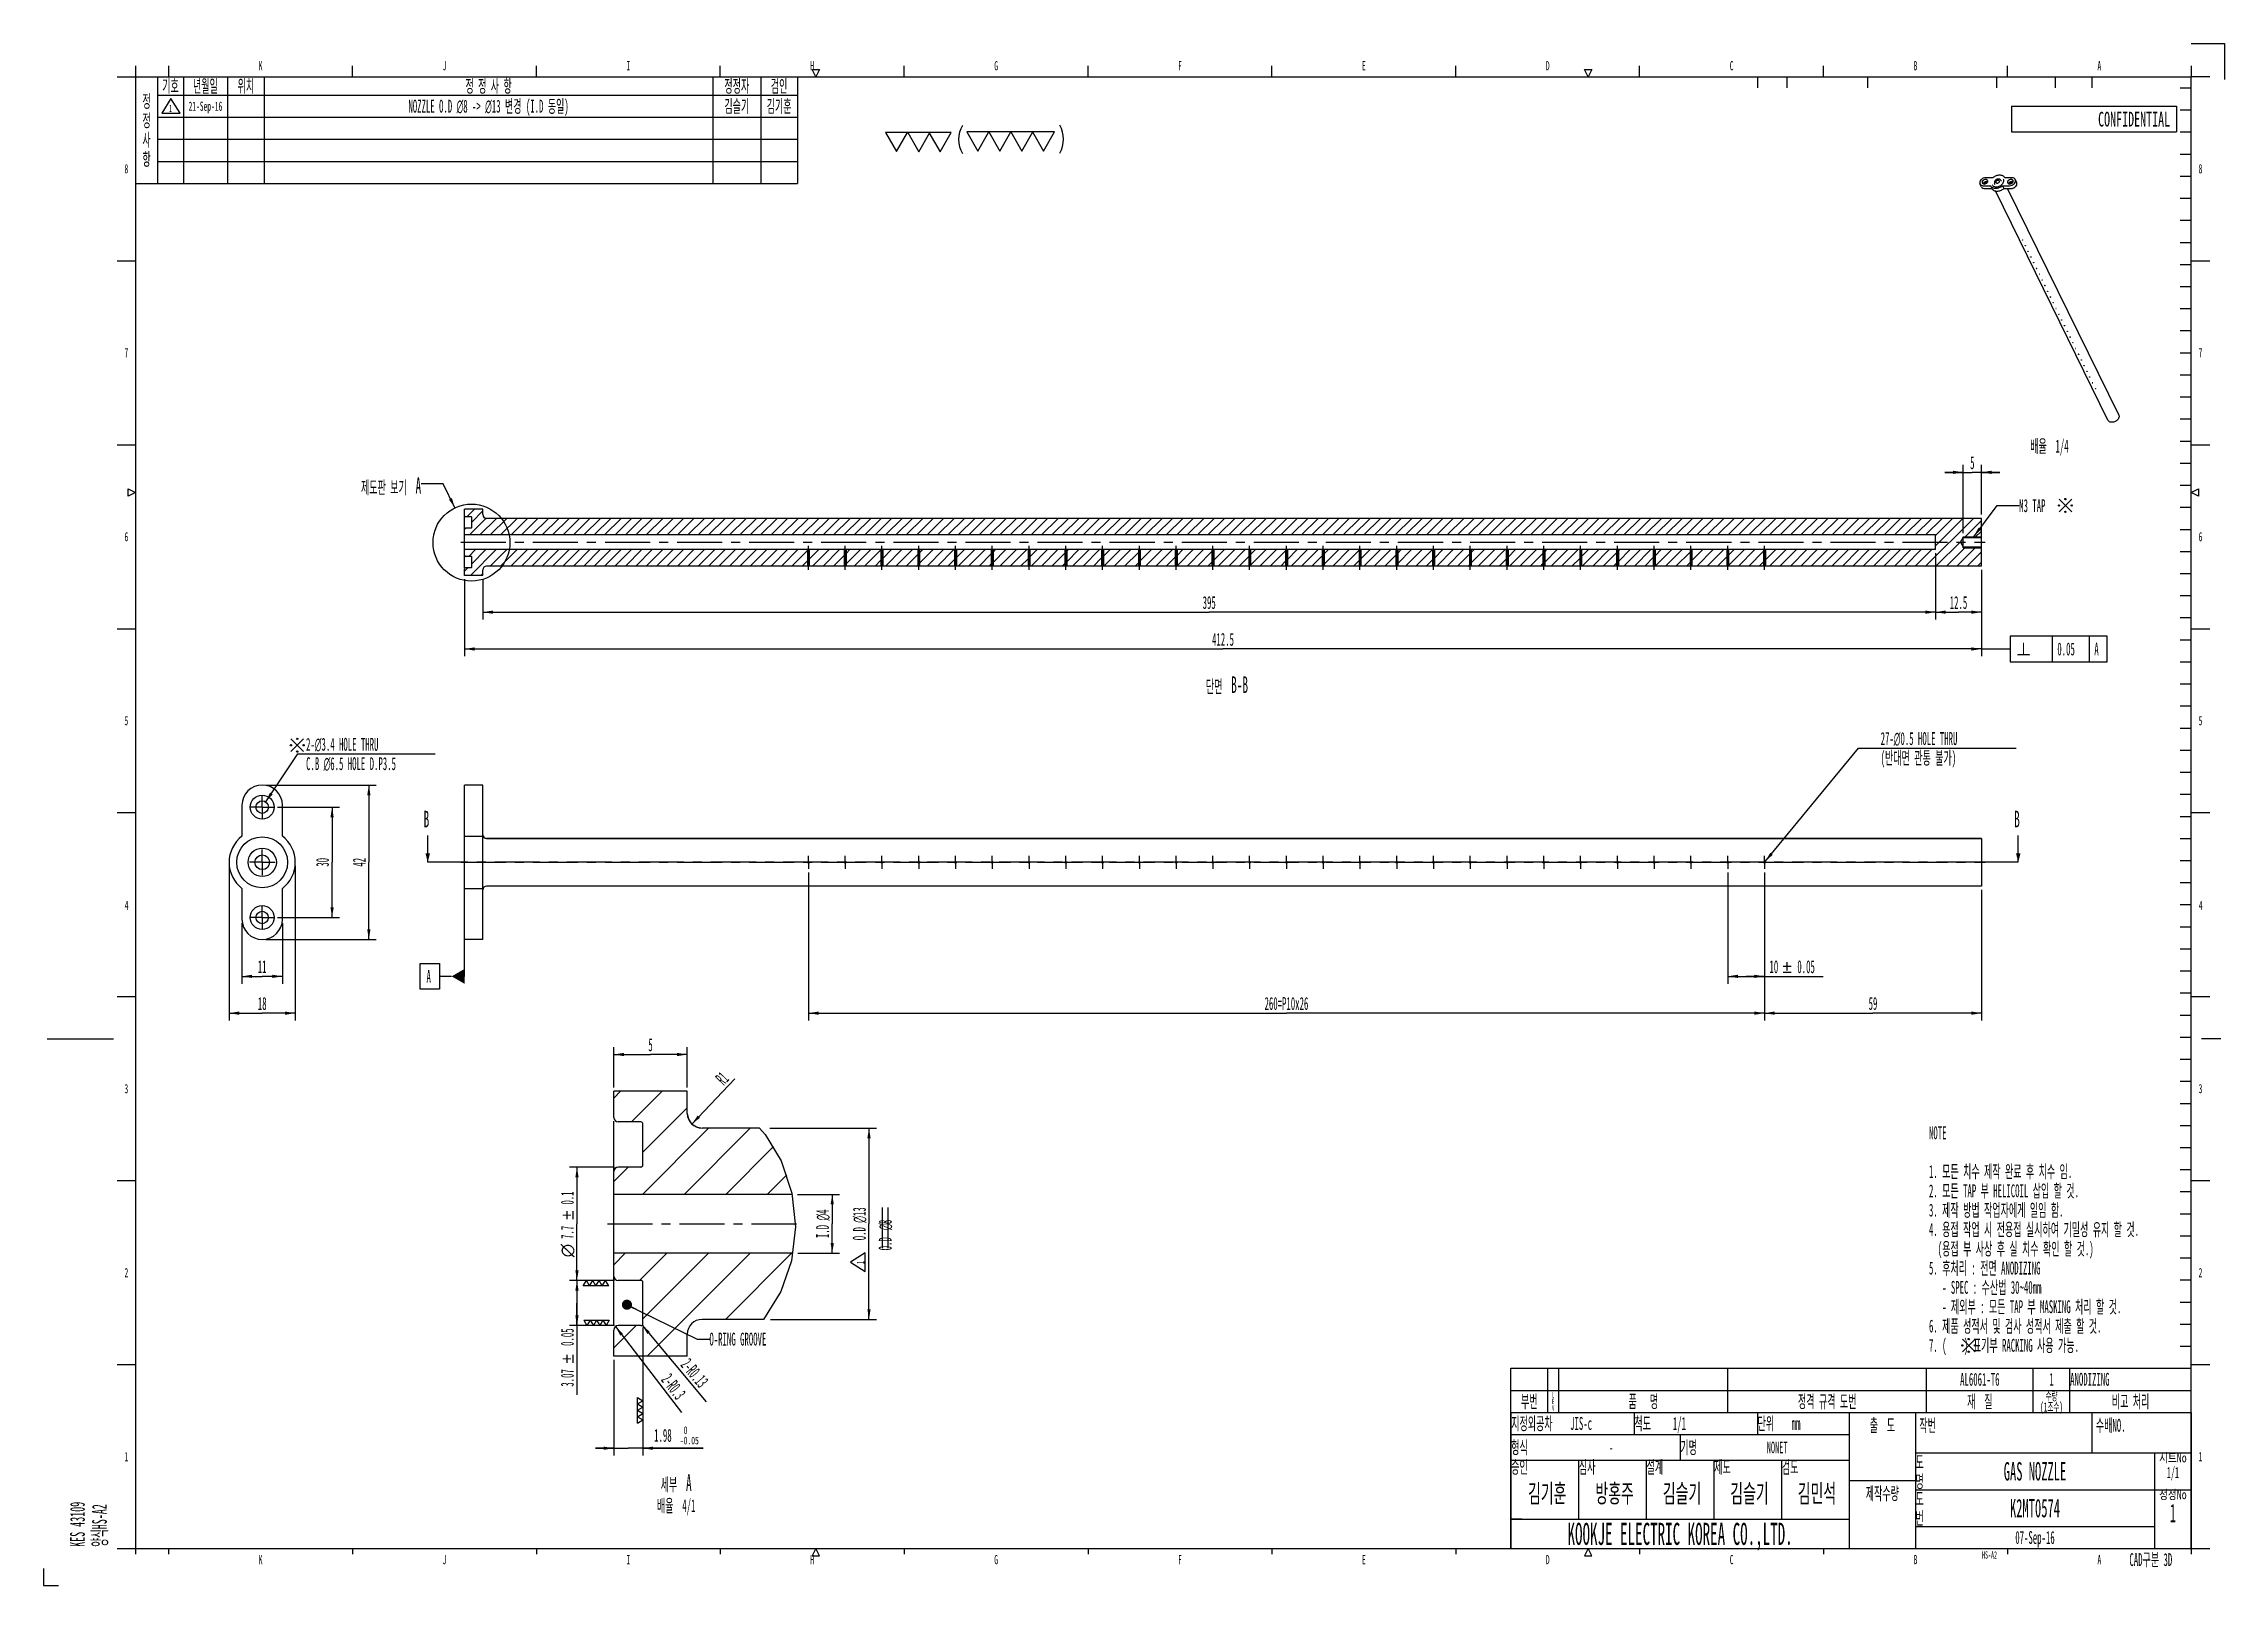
# Model space of a CAD drawing. Header units: millimetres. Extents: x 0 to 593, y 0 to 419.
import ezdxf
from ezdxf.enums import TextEntityAlignment as Align

# ---------------------------------------------------------------- set-up
doc = ezdxf.new("R2010")
doc.units = ezdxf.units.MM
doc.header["$LTSCALE"] = 32.67
doc.linetypes.add('CENTER', pattern=[0.6, 0.375, -0.075, 0.075, -0.075])
doc.layers.get('0').update_dxf_attribs({"linetype": 'CONTINUOUS'})
for name, color, linetype in [('01___PRT_ALL_DTM_PLN', 7, 'CONTINUOUS'), ('02___PRT_ALL_AXES', 7, 'CONTINUOUS'), ('7_ALL_FEATURES', 7, 'CONTINUOUS'), ('DEFAULT_1', 7, 'CENTER')]:
    doc.layers.add(name, color=color, linetype=linetype)
doc.styles.get("Standard").update_dxf_attribs({"font": 'txt', "width": 0.5})
doc.styles.add('TEXTSTYLE_2', font='txt', dxfattribs={"width": 0.6})
doc.styles.add('TEXTSTYLE_3', font='gdt', dxfattribs={"width": 0.5})
doc.styles.add('TEXTSTYLE_4', font='txt', dxfattribs={"width": 0.6})
doc.styles.add('TEXTSTYLE_5', font='txt', dxfattribs={"width": 0.8})
doc.dimstyles.new('DIMSTYLE_1', dxfattribs={"dimtxt": 3.5, "dimasz": 2.76, "dimexe": 2, "dimexo": 1, "dimgap": 0.875, "dimtad": 1, "dimdec": 3, "dimlfac": 0.25, "dimdsep": 46, "dimtxsty": 'Standard', "dimblk": '_FILLED', "dimblk1": '_FILLED', "dimblk2": '_FILLED', "dimcen": 0.09, "dimadec": 3, "dimazin": 2, "dimtol": 1, "dimtp": 0.1, "dimtm": 0.1, "dimtfac": 1, "dimtdec": 3, "dimtofl": 0, "dimtmove": 0, "dimatfit": 3, "dimldrblk": '_FILLED', "dimfxl": 0, "dimtolj": 1, "dimarcsym": 0})
doc.dimstyles.new('DIMSTYLE_10', dxfattribs={"dimtxt": 3.5, "dimasz": 2.76, "dimexe": 2, "dimexo": 1, "dimtad": 1, "dimdec": 3, "dimdsep": 46, "dimtxsty": 'Standard', "dimblk": '_FILLED', "dimblk1": '_FILLED', "dimblk2": '_FILLED', "dimcen": 0.09, "dimadec": 3, "dimazin": 2, "dimtp": 0.1, "dimtm": 0.1, "dimtfac": 1, "dimtdec": 3, "dimtofl": 0, "dimtmove": 0, "dimatfit": 1, "dimldrblk": '_FILLED', "dimfxl": 0, "dimtolj": 1, "dimarcsym": 0})
doc.dimstyles.new('DIMSTYLE_11', dxfattribs={"dimtxt": 3.5, "dimasz": 2.76, "dimexe": 2, "dimexo": 1, "dimgap": 0.875, "dimtad": 1, "dimdec": 3, "dimdsep": 46, "dimtxsty": 'Standard', "dimblk": '_FILLED', "dimblk1": '_FILLED', "dimblk2": '_FILLED', "dimcen": 0.09, "dimadec": 3, "dimazin": 2, "dimtol": 1, "dimtp": 0.05, "dimtm": 0.05, "dimtfac": 1, "dimtdec": 3, "dimtofl": 0, "dimtmove": 0, "dimatfit": 3, "dimldrblk": '_FILLED', "dimfxl": 0, "dimtolj": 1, "dimarcsym": 0})
doc.dimstyles.new('DIMSTYLE_12', dxfattribs={"dimtxt": 3.5, "dimasz": 2.76, "dimexe": 2, "dimexo": 1, "dimgap": 0.875, "dimtad": 1, "dimdec": 3, "dimdsep": 46, "dimtxsty": 'Standard', "dimblk": '_FILLED', "dimblk1": '_FILLED', "dimblk2": '_FILLED', "dimcen": 0.09, "dimadec": 3, "dimazin": 2, "dimtp": 0.8, "dimtm": 0.8, "dimtfac": 1, "dimtdec": 3, "dimtofl": 0, "dimtmove": 0, "dimatfit": 3, "dimldrblk": '_FILLED', "dimfxl": 0, "dimtolj": 1, "dimarcsym": 0})
doc.dimstyles.new('DIMSTYLE_13', dxfattribs={"dimtxt": 3.5, "dimasz": 2.76, "dimexe": 2, "dimexo": 1, "dimgap": 0.875, "dimtad": 1, "dimdec": 3, "dimdsep": 46, "dimtxsty": 'Standard', "dimblk": '_FILLED', "dimblk1": '_FILLED', "dimblk2": '_FILLED', "dimcen": 0.09, "dimadec": 3, "dimazin": 2, "dimtp": 0.1, "dimtm": 0.1, "dimtfac": 1, "dimtdec": 3, "dimtofl": 0, "dimtmove": 0, "dimatfit": 3, "dimldrblk": '_FILLED', "dimfxl": 0, "dimtolj": 1, "dimarcsym": 0})
doc.dimstyles.new('DIMSTYLE_14', dxfattribs={"dimtxt": 3.5, "dimasz": 2.76, "dimexe": 2, "dimexo": 1, "dimtad": 1, "dimdec": 3, "dimdsep": 46, "dimtxsty": 'Standard', "dimblk": '_FILLED', "dimblk1": '_FILLED', "dimblk2": '_FILLED', "dimcen": 0.09, "dimadec": 3, "dimazin": 2, "dimtp": 0.05, "dimtm": 0.05, "dimtfac": 1, "dimtdec": 3, "dimtofl": 0, "dimtmove": 0, "dimatfit": 1, "dimldrblk": '_FILLED', "dimfxl": 0, "dimtolj": 1, "dimarcsym": 0})
doc.dimstyles.new('DIMSTYLE_2', dxfattribs={"dimtxt": 3.5, "dimasz": 2.76, "dimexe": 2, "dimexo": 1, "dimgap": 0.875, "dimtad": 1, "dimdec": 3, "dimlfac": 0.25, "dimdsep": 46, "dimtxsty": 'Standard', "dimblk": '_FILLED', "dimblk1": '_FILLED', "dimblk2": '_FILLED', "dimcen": 0.09, "dimadec": 3, "dimazin": 2, "dimtol": 1, "dimtp": 0.05, "dimtm": 0.05, "dimtfac": 1, "dimtdec": 3, "dimtofl": 0, "dimtmove": 0, "dimatfit": 3, "dimldrblk": '_FILLED', "dimfxl": 0, "dimtolj": 1, "dimarcsym": 0})
doc.dimstyles.new('DIMSTYLE_3', dxfattribs={"dimtxt": 3.5, "dimasz": 2.76, "dimexe": 2, "dimexo": 1, "dimgap": 0.875, "dimtad": 1, "dimdec": 3, "dimlfac": 0.25, "dimdsep": 46, "dimtxsty": 'Standard', "dimblk": '_FILLED', "dimblk1": '_FILLED', "dimblk2": '_FILLED', "dimcen": 0.09, "dimadec": 3, "dimazin": 2, "dimtol": 1, "dimtm": 0.05, "dimtfac": 0.6, "dimtdec": 3, "dimtofl": 0, "dimtmove": 0, "dimatfit": 3, "dimldrblk": '_FILLED', "dimfxl": 0, "dimtolj": 1, "dimarcsym": 0})
doc.dimstyles.new('DIMSTYLE_4', dxfattribs={"dimtxt": 3.5, "dimasz": 2.76, "dimexe": 2, "dimexo": 1, "dimgap": 0.875, "dimtad": 1, "dimdec": 3, "dimdsep": 46, "dimtxsty": 'Standard', "dimblk": '_FILLED', "dimblk1": '_FILLED', "dimblk2": '_FILLED', "dimcen": 0.09, "dimadec": 3, "dimazin": 2, "dimtp": 0.5, "dimtm": 0.5, "dimtfac": 1, "dimtdec": 3, "dimtofl": 0, "dimtmove": 0, "dimatfit": 3, "dimldrblk": '_FILLED', "dimfxl": 0, "dimtolj": 1, "dimarcsym": 0})
doc.dimstyles.new('DIMSTYLE_5', dxfattribs={"dimtxt": 3.5, "dimasz": 2.76, "dimexe": 2, "dimexo": 1, "dimgap": 0.875, "dimtad": 1, "dimdec": 3, "dimdsep": 46, "dimtxsty": 'Standard', "dimblk": '_FILLED', "dimblk1": '_FILLED', "dimblk2": '_FILLED', "dimcen": 0.09, "dimadec": 3, "dimazin": 2, "dimtp": 0.2, "dimtm": 0.2, "dimtfac": 1, "dimtdec": 3, "dimtofl": 0, "dimtmove": 0, "dimatfit": 3, "dimldrblk": '_FILLED', "dimfxl": 0, "dimtolj": 1, "dimarcsym": 0})
doc.dimstyles.new('DIMSTYLE_6', dxfattribs={"dimtxt": 3.5, "dimasz": 2.76, "dimexe": 2, "dimexo": 1, "dimtad": 1, "dimdec": 3, "dimlfac": 0.25, "dimdsep": 46, "dimtxsty": 'Standard', "dimblk": '_FILLED', "dimblk1": '_FILLED', "dimblk2": '_FILLED', "dimcen": 0.09, "dimadec": 3, "dimazin": 2, "dimtp": 0.1, "dimtm": 0.1, "dimtfac": 1, "dimtdec": 3, "dimtofl": 0, "dimtmove": 0, "dimatfit": 3, "dimldrblk": '_FILLED', "dimfxl": 0, "dimtolj": 1, "dimarcsym": 0})
doc.dimstyles.new('DIMSTYLE_7', dxfattribs={"dimtxt": 3.5, "dimasz": 2.76, "dimexe": 2, "dimexo": 1, "dimgap": 0.875, "dimtad": 1, "dimdec": 3, "dimlfac": 0.25, "dimdsep": 46, "dimtxsty": 'Standard', "dimblk": '_FILLED', "dimblk1": '_FILLED', "dimblk2": '_FILLED', "dimcen": 0.09, "dimadec": 3, "dimazin": 2, "dimtp": 0.1, "dimtm": 0.1, "dimtfac": 1, "dimtdec": 3, "dimtofl": 0, "dimtmove": 0, "dimatfit": 3, "dimldrblk": '_FILLED', "dimfxl": 0, "dimtolj": 1, "dimarcsym": 0})
doc.dimstyles.new('DIMSTYLE_8', dxfattribs={"dimtxt": 3.5, "dimasz": 2.76, "dimexe": 2, "dimexo": 1, "dimgap": 0.875, "dimtad": 1, "dimdec": 3, "dimlfac": 0.25, "dimdsep": 46, "dimtxsty": 'Standard', "dimblk": '_FILLED', "dimblk1": '_FILLED', "dimblk2": '_FILLED', "dimcen": 0.09, "dimadec": 3, "dimazin": 2, "dimtp": 0.2, "dimtm": 0.2, "dimtfac": 1, "dimtdec": 3, "dimtofl": 0, "dimtmove": 0, "dimatfit": 3, "dimldrblk": '_FILLED', "dimfxl": 0, "dimtolj": 1, "dimarcsym": 0})
doc.dimstyles.new('DIMSTYLE_9', dxfattribs={"dimtxt": 3.5, "dimasz": 2.76, "dimexe": 2, "dimexo": 1, "dimgap": 0.875, "dimtad": 1, "dimdec": 3, "dimdsep": 46, "dimtxsty": 'Standard', "dimblk": '_FILLED', "dimblk1": '_FILLED', "dimblk2": '_FILLED', "dimcen": 0.09, "dimadec": 3, "dimazin": 2, "dimtp": 0.3, "dimtm": 0.3, "dimtfac": 1, "dimtdec": 3, "dimtofl": 0, "dimtmove": 0, "dimatfit": 3, "dimldrblk": '_FILLED', "dimfxl": 0, "dimtolj": 1, "dimarcsym": 0})
doc.dimstyles.get("Standard").update_dxf_attribs({"dimtxt": 3.5, "dimasz": 2.76, "dimexe": 2, "dimexo": 1, "dimtad": 1, "dimdec": 3, "dimdsep": 46, "dimtxsty": 'Standard', "dimblk": '_FILLED', "dimblk1": '_FILLED', "dimblk2": '_FILLED', "dimcen": 0.09, "dimadec": 3, "dimazin": 2, "dimtol": 1, "dimtp": 0.05, "dimtm": 0.05, "dimtfac": 1, "dimtdec": 3, "dimtofl": 0, "dimtmove": 0, "dimatfit": 3, "dimldrblk": '_FILLED', "dimfxl": 0, "dimtolj": 1, "dimarcsym": 0})

msp = doc.modelspace()

# ---------------------------------------------------------------- texts
at = {"color": 2, "linetype": 'Continuous', "style": 'TEXTSTYLE_3'}
msp.add_text('b', height=3.5, dxfattribs=at).set_placement((536.491, 252.7391))
at = {"color": 2, "linetype": 'Continuous', "width": 0.5}
for s, p in [('0.05', (547.5744, 252.7391)), ('A', (557.6369, 252.7391))]:
    msp.add_text(s, height=3.5, dxfattribs=at).set_placement(p)
at = {"color": 2, "linetype": 'Continuous'}
for s, insert, char_height, width, attachment_point, line_spacing_factor in [('기호', (34.5, 409.25), 3.5, 4.083333, 2, 0.9), ('년월일', (44, 409.25), 3.5, 6.125, 2, 0.9), ('위치', (55, 409.25), 3.5, 4.083333, 2, 0.9), ('K', (59, 414.25), 2.5, 1.25, 2, 0.9), ('J', (109, 414.25), 2.5, 1.25, 2, 0.9), ('정 정 사 항', (121, 409.25), 3.5, 13.416667, 2, 0.9), ('I', (159, 414.25), 2.5, 1.25, 2, 0.9), ('정정자', (188.5, 409.25), 3.5, 6.125, 2, 0.9), ('검인', (200, 409.25), 3.5, 4.083333, 2, 0.9), ('H', (209, 414.25), 2.5, 1.25, 2, 0.9), ('G', (259, 414.25), 2.5, 1.25, 2, 0.9), ('F', (309, 414.25), 2.5, 1.25, 2, 0.9), ('E', (359, 414.25), 2.5, 1.25, 2, 0.9), ('D', (409, 414.25), 2.5, 1.25, 2, 0.9), ('C', (459, 414.25), 2.5, 1.25, 2, 0.9), ('B', (509, 414.25), 2.5, 1.25, 2, 0.9), ('A', (559, 414.25), 2.5, 1.25, 2, 0.9), ('정\\P정\\P사\\P항', (28, 405.125), 3.5, 2.041667, 2, 0.9), ('21-Sep-16', (44, 403.25), 2.5, 11.25, 2, 0.9), ('NOZZLE O.D \\fgdt;{\\fgdt;n}\\ftxt;8 -> \\fgdt;{\\fgdt;n}\\ftxt;13 변경 (I.D 동일)', (121, 403.75), 3.5, 63, 2, 0.9), ('김슬기', (188.5, 403.75), 3.5, 6.125, 2, 0.9), ('김기훈', (200, 403.75), 3.5, 6.125, 2, 0.9), ('8', (22.5, 386.25), 2.5, 1.25, 2, 0.9), ('8', (586.5, 386.25), 2.5, 1.25, 2, 0.9), ('7', (22.5, 336.25), 2.5, 1.25, 2, 0.9), ('7', (586.5, 336.25), 2.5, 1.25, 2, 0.9), ('배율  1/4', (545.4125, 311.3748), 3.5, 12.833333, 2, 0.9), ('제도판 보기  \\H4.5;A', (102.6625, 301.1553), 3.5, 17.708333, 3, 0.9), ('M3 TAP', (537.2119, 295.1993), 3.5, 10.5, 1, 0.9), ('6', (22.5, 286.25), 2.5, 1.25, 2, 0.9), ('6', (586.5, 286.25), 2.5, 1.25, 2, 0.9), ('단면  \\H4.5;B-B', (327.5085, 247.034), 3.5, 14.333333, 3, 0.9), ('5', (22.5, 236.25), 2.5, 1.25, 2, 0.9), ('5', (586.5, 236.25), 2.5, 1.25, 2, 0.9), ('4', (22.5813, 186.0843), 2.5, 1.25, 2, 0.9), ('4', (586.5813, 186.0843), 2.5, 1.25, 2, 0.9), ('3', (22.5, 136.25), 2.5, 1.25, 2, 0.9), ('3', (586.5, 136.25), 2.5, 1.25, 2, 0.9), ('NOTE\\P \\P1. 모든 치수 제작 완료 후 치수 임.\\P2. 모든 TAP 부 HELICOIL 삽입 할 것.\\P3. 제작 방법 작업자에게 일임 함.\\P4. 용접 작업 시 전용접 실시하여 기밀성 유지 할 것.\\P  (용접 부 사상 후 실 치수 확인 할 것.)\\P5. 후처리 : 전면 ANODIZING\\P   - SPEC : 수산법 30~40mm\\P   - 제외부 : 모든 TAP 부 MASKING 처리 할 것.\\P6. 제품 성적서 및 검사 성적서 제출 할 것.\\P7. (    ) 표기부 RACKING 사용 가능.', (512.6756, 124.74), 3.5, 64.166667, 1, 0.9), ('2', (22.5, 86.25), 2.5, 1.25, 2, 0.9), ('2', (586.5, 86.25), 2.5, 1.25, 2, 0.9), ('O-RING GROOVE', (181.0467, 68.6762), 3.5, 22.75, 1, 0.9), ('AL6061-T6', (526.5, 57.75), 3.5, 15.75, 2, 0.9), ('1', (546, 57.75), 3.5, 1.75, 2, 0.9), ('ANODIZING', (551.0625, 57.75), 3.5, 15.75, 1, 0.9), ('부번', (404, 51.75), 3.5, 4.083333, 2, 0.9), ('L\\PE\\PV', (410.5, 52.55), 1.5, 0.75, 2, 0.72), ('품   명', (435, 51.75), 3.5, 9.333333, 2, 0.9), ('정격 규격 도번', (485, 51.75), 3.5, 15.75, 2, 0.9), ('재  질', (526.5, 51.75), 3.5, 7.583333, 2, 0.9), ('수량\\P(1조수)', (546, 52.75), 2.5, 6.666667, 2, 0.72), ('비고 처리', (567.5, 51.75), 3.5, 9.916667, 2, 0.9), ('지정외공차    JIS-c', (399.0625, 45.75), 3.5, 25.958333, 1, 0.9), ('척도     1/1', (432.5625, 45.75), 3.5, 18.083333, 1, 0.9), ('단위    mm', (466.0625, 45.75), 3.5, 14.583333, 1, 0.9), ('출  도', (500, 45.25), 3.5, 7.583333, 2, 0.9), ('작번 ', (510.05, 45.25), 3.5, 5.833333, 1, 0.9), ('수배NO.', (558.05, 45.25), 3.5, 9.333333, 1, 0.9), ('1', (22.5, 36.25), 2.5, 1.25, 2, 0.9), ('형식', (399.0618, 39.249), 3.5, 4.083333, 1, 0.9), ('기명', (445.0618, 39.249), 3.5, 4.083333, 1, 0.9), ('1', (586.5, 36.25), 2.5, 1.25, 2, 0.9), ('세부  \\H4.5;A\\P\\H3.5;배율  4/1', (172.0021, 30.1596), 3.5, 12.833333, 2, 0.9), ('승인 ', (399.0625, 33.9219), 3.5, 5.833333, 1, 0.9), ('심사', (417.4625, 33.9219), 3.5, 4.083333, 1, 0.9), ('설계', (435.8625, 33.9219), 3.5, 4.083333, 1, 0.9), ('제도', (454.2625, 33.9219), 3.5, 4.083333, 1, 0.9), ('검도', (472.6625, 33.9219), 3.5, 4.083333, 1, 0.9), ('도\\P명', (509, 35.25), 3.5, 2.041667, 1, 0.9), ('GAS NOZZLE', (541.5, 33.5), 5, 25, 2, 0.9), ('제작수량', (500, 26.75), 3.5, 8.166667, 2, 0.9), ('도\\P번', (509, 25.25), 3.5, 2.041667, 1, 0.9), ('K2MT0574', (541.5, 23.5), 5, 20, 2, 0.9), ('KOOKJE ELECTRIC KOREA CO.,LTD.', (445, 17), 6, 90, 2, 0.9), ('07-Sep-16', (541.5, 14.75), 3.5, 15.75, 2, 0.9), ('K', (59, 8.25), 2.5, 1.25, 2, 0.9), ('J', (109, 8.25), 2.5, 1.25, 2, 0.9), ('I', (159, 8.25), 2.5, 1.25, 2, 0.9), ('H', (209, 8.25), 2.5, 1.25, 2, 0.9), ('G', (259, 8.25), 2.5, 1.25, 2, 0.9), ('F', (309, 8.25), 2.5, 1.25, 2, 0.9), ('E', (359, 8.25), 2.5, 1.25, 2, 0.9), ('D', (409, 8.25), 2.5, 1.25, 2, 0.9), ('C', (459, 8.25), 2.5, 1.25, 2, 0.9), ('B', (509, 8.25), 2.5, 1.25, 2, 0.9), ('HS-A2', (529.1382, 9.2502), 2, 5, 2, 0.9), ('A', (559, 8.25), 2.5, 1.25, 2, 0.9), ('CAD구분 3D', (573, 8.75), 3.5, 14.583333, 2, 0.9)]:
    msp.add_mtext(s, dxfattribs=dict(at, insert=insert, char_height=char_height, width=width, attachment_point=attachment_point, line_spacing_factor=line_spacing_factor))
at = {"color": 7, "linetype": 'Continuous', "insert": (578.2496, 400.474), "char_height": 4, "width": 62.226562, "attachment_point": 3, "line_spacing_factor": 0.9, "style": 'TEXTSTYLE_2'}
msp.add_mtext('CONFIDENTIAL', dxfattribs=at)
at = {"color": 7, "linetype": 'Continuous', "char_height": 4.5, "width": 2.25, "attachment_point": 1, "line_spacing_factor": 0.9}
for insert in [(103.3267, 210.5012), (535.8267, 210.5012)]:
    msp.add_mtext('B', dxfattribs=dict(at, insert=insert))
at = {"color": 2, "linetype": 'Continuous', "insert": (227.0686, 96.5774), "char_height": 3.5, "width": 5.25, "attachment_point": 1, "rotation": 90, "line_spacing_factor": 0.9, "style": 'TEXTSTYLE_3'}
msp.add_mtext('{\\fgdt;n}', dxfattribs=at)
at = {"color": 2, "linetype": 'Continuous', "char_height": 2.5, "width": 8.666667, "attachment_point": 2, "line_spacing_factor": 0.9, "style": 'TEXTSTYLE_5'}
for s, insert in [('시트No\\P\\H3.0;{\\W0.5;1}{\\W0.5;/}{\\W0.5;1}', (579, 35.9219)), ('정정No\\P\\H5.0;{\\W0.5;1}', (579, 25.9219))]:
    msp.add_mtext(s, dxfattribs=dict(at, insert=insert))
at = {"color": 2, "linetype": 'Continuous', "insert": (7.1849, 10.4658), "char_height": 4, "width": 18, "attachment_point": 1, "rotation": 90, "line_spacing_factor": 0.9}
msp.add_mtext('KES 43109\\P양식HS-A2', dxfattribs=at)
at = {"layer": '01___PRT_ALL_DTM_PLN', "color": 2, "linetype": 'Continuous', "insert": (104.113, 167.2623), "char_height": 3.5, "width": 1.75, "attachment_point": 1, "line_spacing_factor": 0.9}
msp.add_mtext('A', dxfattribs=at)

# ---------------------------------------------------------------- blocks, each defined once
blk = doc.blocks.new('_FILLED')
at = {"color": 0, "linetype": 'ByBlock'}
blk.add_solid([(0, 0), (-1, 0.16), (-1, -0.16)], dxfattribs=at)
blk = doc.blocks.new('XSEC_FILLED')
at = {"color": 0, "linetype": 'ByBlock'}
blk.add_solid([(0, 0), (-1, 0.25), (-1, -0.25)], dxfattribs=at)
blk = doc.blocks.new('*D4')
at = {"color": 2, "linetype": 'Continuous'}
for p, q in [((155.23, 113.67), (143.03, 113.67)), ((145.03, 113.67), (145.03, 98.27)), ((145.03, 82.87), (145.03, 98.27)), ((155.23, 82.87), (143.03, 82.87))]:
    blk.add_line(p, q, dxfattribs=at)
at = {"color": 2, "linetype": 'Continuous', "xscale": 2.76, "yscale": 2.76, "zscale": 2.76}
for p, rotation in [((145.03, 113.67), 90), ((145.03, 82.87), 270)]:
    blk.add_blockref('_FILLED', p, dxfattribs=dict(at, rotation=rotation))
at = {"color": 2, "linetype": 'Continuous', "width": 0.5}
for s, p in [('0.1', (144.15, 105.27)), ('7.7', (144.15, 95.94))]:
    blk.add_text(s, height=3.5, rotation=90, dxfattribs=at).set_placement(p, align=Align.CENTER)
at = {"color": 2, "linetype": 'Continuous', "style": 'TEXTSTYLE_3'}
for s, p in [('`', (144.15, 100.6)), ('n', (144.15, 90.98))]:
    blk.add_text(s, height=3.5, rotation=90, dxfattribs=at).set_placement(p, align=Align.CENTER)
blk = doc.blocks.new('FINISH_4_SURF_BL0', base_point=(150.18, 82.12))
at = {"color": 2, "linetype": 'Continuous'}
for p, q in [((146.72, 81.37), (147.58, 82.87)), ((148.45, 81.37), (146.72, 81.37)), ((148.45, 81.37), (147.58, 82.87)), ((148.45, 81.37), (149.32, 82.87)), ((150.18, 81.37), (148.45, 81.37)), ((150.18, 81.37), (149.32, 82.87)), ((150.18, 81.37), (151.05, 82.87)), ((151.92, 81.37), (150.18, 81.37)), ((151.92, 81.37), (151.05, 82.87)), ((151.92, 81.37), (152.78, 82.87)), ((153.65, 81.37), (151.92, 81.37)), ((153.65, 81.37), (152.78, 82.87))]:
    blk.add_line(p, q, dxfattribs=at)
blk = doc.blocks.new('*D5')
at = {"color": 2, "linetype": 'Continuous'}
for p, q in [((155.23, 82.87), (143.03, 82.87)), ((145.03, 82.87), (145.03, 76.73)), ((145.03, 70.59), (145.03, 76.73)), ((145.03, 76.73), (145.03, 51.76)), ((155.23, 70.59), (143.03, 70.59))]:
    blk.add_line(p, q, dxfattribs=at)
at = {"color": 2, "linetype": 'Continuous', "xscale": 2.76, "yscale": 2.76, "zscale": 2.76}
for p, rotation in [((145.03, 82.87), 90), ((145.03, 70.59), 270)]:
    blk.add_blockref('_FILLED', p, dxfattribs=dict(at, rotation=rotation))
at = {"color": 2, "linetype": 'Continuous', "width": 0.5}
for s, p in [('0.05', (144.15, 69.84)), ('3.07', (144.15, 58.76))]:
    blk.add_text(s, height=3.5, rotation=90, dxfattribs=at).set_placement(p, align=Align.RIGHT)
at = {"color": 2, "linetype": 'Continuous', "style": 'TEXTSTYLE_3'}
blk.add_text('`', height=3.5, rotation=90, dxfattribs=at).set_placement((144.15, 62.84), align=Align.RIGHT)
blk = doc.blocks.new('FINISH_4_SURF_BL1', base_point=(150.35, 71.34))
at = {"color": 2, "linetype": 'Continuous'}
for p, q in [((146.88, 72.09), (148.62, 72.09)), ((146.88, 72.09), (147.75, 70.59)), ((148.62, 72.09), (147.75, 70.59)), ((148.62, 72.09), (150.35, 72.09)), ((148.62, 72.09), (149.49, 70.59)), ((150.35, 72.09), (149.49, 70.59)), ((150.35, 72.09), (152.09, 72.09)), ((150.35, 72.09), (151.22, 70.59)), ((152.09, 72.09), (151.22, 70.59)), ((152.09, 72.09), (153.82, 72.09)), ((152.09, 72.09), (152.95, 70.59)), ((153.82, 72.09), (152.95, 70.59))]:
    blk.add_line(p, q, dxfattribs=at)
blk = doc.blocks.new('*D6')
at = {"color": 2, "linetype": 'Continuous'}
for p, q in [((162.95, 70.11), (162.95, 35.27)), ((155.03, 61.27), (155.03, 35.27)), ((155.03, 37.27), (150.03, 37.27)), ((150.03, 37.27), (158.99, 37.27)), ((179.32, 37.27), (158.99, 37.27)), ((162.95, 37.27), (179.32, 37.27))]:
    blk.add_line(p, q, dxfattribs=at)
at = {"color": 2, "linetype": 'Continuous', "xscale": 2.76, "yscale": 2.76, "zscale": 2.76}
blk.add_blockref('_FILLED', (155.03, 37.27), dxfattribs=at)
at = {"color": 2, "linetype": 'Continuous', "xscale": 2.76, "yscale": 2.76, "zscale": 2.76, "rotation": 180}
blk.add_blockref('_FILLED', (162.95, 37.27), dxfattribs=at)
at = {"color": 2, "linetype": 'Continuous', "width": 0.5}
blk.add_text('1.98', height=3.5, dxfattribs=at).set_placement((166.02, 39.02))
at = {"color": 2, "linetype": 'Continuous', "style": 'TEXTSTYLE_4', "width": 0.6}
for s, p in [(' 0', (173.02, 41.12)), ('-0.05', (173.02, 38.32))]:
    blk.add_text(s, height=2.1, dxfattribs=at).set_placement(p)
blk = doc.blocks.new('FINISH_4_SURF_BL2', base_point=(162.2, 47.57))
at = {"color": 2, "linetype": 'Continuous'}
for p, q in [((161.45, 49.31), (161.45, 51.04)), ((161.45, 51.04), (162.95, 50.17)), ((161.45, 49.31), (162.95, 50.17)), ((161.45, 47.57), (161.45, 49.31)), ((161.45, 49.31), (162.95, 48.44)), ((161.45, 47.57), (162.95, 48.44)), ((161.45, 45.84), (161.45, 47.57)), ((161.45, 47.57), (162.95, 46.71)), ((161.45, 45.84), (162.95, 46.71)), ((161.45, 44.1), (161.45, 45.84)), ((161.45, 45.84), (162.95, 44.97)), ((161.45, 44.1), (162.95, 44.97))]:
    blk.add_line(p, q, dxfattribs=at)
blk = doc.blocks.new('*D7')
at = {"color": 2, "linetype": 'Continuous'}
for p, q in [((514.45, 280.49), (514.45, 262.49)), ((119.45, 273.49), (119.45, 262.49)), ((119.45, 264.49), (316.95, 264.49)), ((514.45, 264.49), (316.95, 264.49))]:
    blk.add_line(p, q, dxfattribs=at)
at = {"color": 2, "linetype": 'Continuous', "xscale": 2.76, "yscale": 2.76, "zscale": 2.76, "rotation": 180}
blk.add_blockref('_FILLED', (119.45, 264.49), dxfattribs=at)
at = {"color": 2, "linetype": 'Continuous', "xscale": 2.76, "yscale": 2.76, "zscale": 2.76}
blk.add_blockref('_FILLED', (514.45, 264.49), dxfattribs=at)
at = {"color": 2, "linetype": 'Continuous', "insert": (316.95, 268.86), "char_height": 3.5, "width": 5.25, "attachment_point": 2, "line_spacing_factor": 0.9}
blk.add_mtext('395', dxfattribs=at)
blk = doc.blocks.new('*D8')
at = {"color": 2, "linetype": 'Continuous'}
for p, q in [((514.45, 280.49), (514.45, 262.49)), ((526.95, 275.99), (526.95, 262.49)), ((514.45, 264.49), (520.7, 264.49)), ((526.95, 264.49), (520.7, 264.49))]:
    blk.add_line(p, q, dxfattribs=at)
at = {"color": 2, "linetype": 'Continuous', "xscale": 2.76, "yscale": 2.76, "zscale": 2.76, "rotation": 180}
blk.add_blockref('_FILLED', (514.45, 264.49), dxfattribs=at)
at = {"color": 2, "linetype": 'Continuous', "xscale": 2.76, "yscale": 2.76, "zscale": 2.76}
blk.add_blockref('_FILLED', (526.95, 264.49), dxfattribs=at)
at = {"color": 2, "linetype": 'Continuous', "insert": (520.7, 268.86), "char_height": 3.5, "width": 7, "attachment_point": 2, "line_spacing_factor": 0.9}
blk.add_mtext('12.5', dxfattribs=at)
blk = doc.blocks.new('*D9')
at = {"color": 2, "linetype": 'Continuous'}
blk.add_line((155.5, 70.34), (173.46, 46.96), dxfattribs=at)
at = {"color": 2, "linetype": 'Continuous', "xscale": 2.76, "yscale": 2.76, "zscale": 2.76, "rotation": 127.5261403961}
blk.add_blockref('_FILLED', (155.5, 70.34), dxfattribs=at)
at = {"color": 2, "linetype": 'Continuous', "insert": (170.53, 57.95), "char_height": 3.5, "width": 10.5, "attachment_point": 1, "rotation": 307.52614, "line_spacing_factor": 0.9}
blk.add_mtext('2-R0.3', dxfattribs=at)
blk = doc.blocks.new('*D10')
at = {"color": 2, "linetype": 'Continuous'}
blk.add_line((162.76, 70.71), (180.2, 49.84), dxfattribs=at)
at = {"color": 2, "linetype": 'Continuous', "xscale": 2.76, "yscale": 2.76, "zscale": 2.76, "rotation": 129.8740476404}
blk.add_blockref('_FILLED', (162.76, 70.71), dxfattribs=at)
at = {"color": 2, "linetype": 'Continuous', "insert": (175.7, 62.05), "char_height": 3.5, "width": 12.25, "attachment_point": 1, "rotation": 309.87405, "line_spacing_factor": 0.9}
blk.add_mtext('2-R0.13', dxfattribs=at)
blk = doc.blocks.new('*D11')
at = {"color": 2, "linetype": 'Continuous'}
blk.add_line((176.26, 125.38), (187.98, 137.62), dxfattribs=at)
at = {"color": 2, "linetype": 'Continuous', "xscale": 2.76, "yscale": 2.76, "zscale": 2.76, "rotation": 226.2567094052}
blk.add_blockref('_FILLED', (176.26, 125.38), dxfattribs=at)
at = {"color": 2, "linetype": 'Continuous', "insert": (182.4, 138.12), "char_height": 3.5, "width": 3.5, "attachment_point": 1, "rotation": 46.25671, "line_spacing_factor": 0.9}
blk.add_mtext('R1', dxfattribs=at)
blk = doc.blocks.new('*D12')
at = {"color": 2, "linetype": 'Continuous'}
for p, q in [((155.03, 135.27), (155.03, 146.27)), ((155.03, 144.27), (165.03, 144.27)), ((175.03, 144.27), (165.03, 144.27)), ((175.03, 135.27), (175.03, 146.27))]:
    blk.add_line(p, q, dxfattribs=at)
at = {"color": 2, "linetype": 'Continuous', "xscale": 2.76, "yscale": 2.76, "zscale": 2.76, "rotation": 180}
blk.add_blockref('_FILLED', (155.03, 144.27), dxfattribs=at)
at = {"color": 2, "linetype": 'Continuous', "xscale": 2.76, "yscale": 2.76, "zscale": 2.76}
blk.add_blockref('_FILLED', (175.03, 144.27), dxfattribs=at)
at = {"color": 2, "linetype": 'Continuous', "insert": (165.03, 148.65), "char_height": 3.5, "width": 1.75, "attachment_point": 2, "line_spacing_factor": 0.9}
blk.add_mtext('5', dxfattribs=at)
blk = doc.blocks.new('*D13')
at = {"color": 2, "linetype": 'Continuous'}
for p, q in [((204.98, 106.27), (216.44, 106.27)), ((214.44, 106.27), (214.44, 98.27)), ((214.44, 90.27), (214.44, 98.27)), ((205.09, 90.27), (216.44, 90.27))]:
    blk.add_line(p, q, dxfattribs=at)
at = {"color": 2, "linetype": 'Continuous', "xscale": 2.76, "yscale": 2.76, "zscale": 2.76}
for p, rotation in [((214.44, 106.27), 90), ((214.44, 90.27), 270)]:
    blk.add_blockref('_FILLED', p, dxfattribs=dict(at, rotation=rotation))
at = {"color": 2, "linetype": 'Continuous', "insert": (210.06, 98.27), "char_height": 3.5, "width": 13.4167, "attachment_point": 2, "rotation": 90, "line_spacing_factor": 0.9}
blk.add_mtext('I.D \\fgdt;{\\fgdt;n}\\ftxt;4', dxfattribs=at)
blk = doc.blocks.new('*D14')
at = {"color": 2, "linetype": 'Continuous'}
for p, q in [((197.51, 124.27), (226.44, 124.27)), ((224.44, 124.27), (224.44, 98.27)), ((224.44, 72.27), (224.44, 98.27)), ((197.66, 72.27), (226.44, 72.27))]:
    blk.add_line(p, q, dxfattribs=at)
at = {"color": 2, "linetype": 'Continuous', "xscale": 2.76, "yscale": 2.76, "zscale": 2.76}
for p, rotation in [((224.44, 124.27), 90), ((224.44, 72.27), 270)]:
    blk.add_blockref('_FILLED', p, dxfattribs=dict(at, rotation=rotation))
at = {"color": 2, "linetype": 'Continuous', "insert": (220.06, 98.27), "char_height": 3.5, "width": 15.1667, "attachment_point": 2, "rotation": 90, "line_spacing_factor": 0.9}
blk.add_mtext('O.D \\fgdt;{\\fgdt;n}\\ftxt;13', dxfattribs=at)
blk = doc.blocks.new('*D15')
at = {"color": 2, "linetype": 'Continuous'}
for p, q in [((63.64, 211.51), (80.44, 211.51)), ((78.44, 211.51), (78.44, 196.51)), ((78.44, 181.51), (78.44, 196.51)), ((63.64, 181.51), (80.44, 181.51))]:
    blk.add_line(p, q, dxfattribs=at)
at = {"color": 2, "linetype": 'Continuous', "xscale": 2.76, "yscale": 2.76, "zscale": 2.76}
for p, rotation in [((78.44, 211.51), 90), ((78.44, 181.51), 270)]:
    blk.add_blockref('_FILLED', p, dxfattribs=dict(at, rotation=rotation))
at = {"color": 2, "linetype": 'Continuous', "insert": (74.07, 196.51), "char_height": 3.5, "width": 3.5, "attachment_point": 2, "rotation": 90, "line_spacing_factor": 0.9}
blk.add_mtext('30', dxfattribs=at)
blk = doc.blocks.new('*D16')
at = {"color": 2, "linetype": 'Continuous'}
for p, q in [((60.44, 217.51), (90.44, 217.51)), ((88.44, 217.51), (88.44, 196.51)), ((88.44, 175.51), (88.44, 196.51)), ((60.44, 175.51), (90.44, 175.51))]:
    blk.add_line(p, q, dxfattribs=at)
at = {"color": 2, "linetype": 'Continuous', "xscale": 2.76, "yscale": 2.76, "zscale": 2.76}
for p, rotation in [((88.44, 217.51), 90), ((88.44, 175.51), 270)]:
    blk.add_blockref('_FILLED', p, dxfattribs=dict(at, rotation=rotation))
at = {"color": 2, "linetype": 'Continuous', "insert": (84.07, 196.51), "char_height": 3.5, "width": 3.5, "attachment_point": 2, "rotation": 90, "line_spacing_factor": 0.9}
blk.add_mtext('42', dxfattribs=at)
blk = doc.blocks.new('*D17')
at = {"color": 2, "linetype": 'Continuous'}
for p, q in [((53.94, 180.01), (53.94, 163.51)), ((64.94, 180.01), (64.94, 163.51)), ((53.94, 165.51), (59.44, 165.51)), ((64.94, 165.51), (59.44, 165.51))]:
    blk.add_line(p, q, dxfattribs=at)
at = {"color": 2, "linetype": 'Continuous', "xscale": 2.76, "yscale": 2.76, "zscale": 2.76, "rotation": 180}
blk.add_blockref('_FILLED', (53.94, 165.51), dxfattribs=at)
at = {"color": 2, "linetype": 'Continuous', "xscale": 2.76, "yscale": 2.76, "zscale": 2.76}
blk.add_blockref('_FILLED', (64.94, 165.51), dxfattribs=at)
at = {"color": 2, "linetype": 'Continuous', "insert": (59.44, 169.89), "char_height": 3.5, "width": 3.5, "attachment_point": 2, "line_spacing_factor": 0.9}
blk.add_mtext('11', dxfattribs=at)
blk = doc.blocks.new('*D18')
at = {"color": 2, "linetype": 'Continuous'}
for p, q in [((50.44, 195.51), (50.44, 153.51)), ((68.44, 195.51), (68.44, 153.51)), ((50.44, 155.51), (59.44, 155.51)), ((68.44, 155.51), (59.44, 155.51))]:
    blk.add_line(p, q, dxfattribs=at)
at = {"color": 2, "linetype": 'Continuous', "xscale": 2.76, "yscale": 2.76, "zscale": 2.76, "rotation": 180}
blk.add_blockref('_FILLED', (50.44, 155.51), dxfattribs=at)
at = {"color": 2, "linetype": 'Continuous', "xscale": 2.76, "yscale": 2.76, "zscale": 2.76}
blk.add_blockref('_FILLED', (68.44, 155.51), dxfattribs=at)
at = {"color": 2, "linetype": 'Continuous', "insert": (59.44, 159.89), "char_height": 3.5, "width": 3.5, "attachment_point": 2, "line_spacing_factor": 0.9}
blk.add_mtext('18', dxfattribs=at)
blk = doc.blocks.new('*D19')
at = {"color": 2, "linetype": 'Continuous'}
for p, q in [((60.39, 212.92), (69.17, 225.95)), ((69.17, 225.95), (69.17, 225.95)), ((69.17, 225.95), (106.49, 225.95))]:
    blk.add_line(p, q, dxfattribs=at)
at = {"color": 2, "linetype": 'Continuous', "xscale": 2.76, "yscale": 2.76, "zscale": 2.76, "rotation": 236.0372791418}
blk.add_blockref('_FILLED', (60.39, 212.92), dxfattribs=at)
at = {"color": 2, "linetype": 'Continuous', "insert": (71.37, 230.32), "char_height": 3.5, "width": 37.9167, "attachment_point": 1, "line_spacing_factor": 0.9}
blk.add_mtext('2-\\fgdt;{\\fgdt;n}\\ftxt;3.4 HOLE THRU\\PC.B \\fgdt;{\\fgdt;n}\\ftxt;6.5 HOLE D.P3.5', dxfattribs=at)
blk = doc.blocks.new('*D20')
at = {"color": 2, "linetype": 'Continuous'}
for p, q in [((467.95, 193.76), (467.95, 153.51)), ((526.95, 189.01), (526.95, 153.51)), ((467.95, 155.51), (497.45, 155.51)), ((526.95, 155.51), (497.45, 155.51))]:
    blk.add_line(p, q, dxfattribs=at)
at = {"color": 2, "linetype": 'Continuous', "xscale": 2.76, "yscale": 2.76, "zscale": 2.76, "rotation": 180}
blk.add_blockref('_FILLED', (467.95, 155.51), dxfattribs=at)
at = {"color": 2, "linetype": 'Continuous', "xscale": 2.76, "yscale": 2.76, "zscale": 2.76}
blk.add_blockref('_FILLED', (526.95, 155.51), dxfattribs=at)
at = {"color": 2, "linetype": 'Continuous', "insert": (497.45, 159.89), "char_height": 3.5, "width": 3.5, "attachment_point": 2, "line_spacing_factor": 0.9}
blk.add_mtext('59', dxfattribs=at)
blk = doc.blocks.new('*D21')
at = {"color": 2, "linetype": 'Continuous'}
for p, q in [((457.95, 193.76), (457.95, 163.51)), ((467.95, 193.76), (467.95, 163.51)), ((457.95, 165.51), (462.95, 165.51)), ((467.95, 165.51), (462.95, 165.51)), ((462.95, 165.51), (483.88, 165.51))]:
    blk.add_line(p, q, dxfattribs=at)
at = {"color": 2, "linetype": 'Continuous', "xscale": 2.76, "yscale": 2.76, "zscale": 2.76, "rotation": 180}
blk.add_blockref('_FILLED', (457.95, 165.51), dxfattribs=at)
at = {"color": 2, "linetype": 'Continuous', "xscale": 2.76, "yscale": 2.76, "zscale": 2.76}
blk.add_blockref('_FILLED', (467.95, 165.51), dxfattribs=at)
at = {"color": 2, "linetype": 'Continuous', "width": 0.5}
for s, p in [('10', (469.3, 166.39)), ('0.05', (476.88, 166.39))]:
    blk.add_text(s, height=3.5, dxfattribs=at).set_placement(p)
at = {"color": 2, "linetype": 'Continuous', "style": 'TEXTSTYLE_3'}
blk.add_text('`', height=3.5, dxfattribs=at).set_placement((472.8, 166.39))
blk = doc.blocks.new('*D22')
at = {"color": 2, "linetype": 'Continuous'}
for p, q in [((207.95, 193.76), (207.95, 153.51)), ((467.95, 193.76), (467.95, 153.51)), ((207.95, 155.51), (337.95, 155.51)), ((467.95, 155.51), (337.95, 155.51))]:
    blk.add_line(p, q, dxfattribs=at)
at = {"color": 2, "linetype": 'Continuous', "xscale": 2.76, "yscale": 2.76, "zscale": 2.76, "rotation": 180}
blk.add_blockref('_FILLED', (207.95, 155.51), dxfattribs=at)
at = {"color": 2, "linetype": 'Continuous', "xscale": 2.76, "yscale": 2.76, "zscale": 2.76}
blk.add_blockref('_FILLED', (467.95, 155.51), dxfattribs=at)
at = {"color": 2, "linetype": 'Continuous', "insert": (337.95, 159.89), "char_height": 3.5, "width": 17.5, "attachment_point": 2, "line_spacing_factor": 0.9}
blk.add_mtext('260=P10x26', dxfattribs=at)
blk = doc.blocks.new('*D23')
at = {"color": 2, "linetype": 'Continuous'}
for p, q in [((114.45, 273.49), (114.45, 252.49)), ((526.95, 275.99), (526.95, 252.49)), ((114.45, 254.49), (320.7, 254.49)), ((526.95, 254.49), (320.7, 254.49))]:
    blk.add_line(p, q, dxfattribs=at)
at = {"color": 2, "linetype": 'Continuous', "xscale": 2.76, "yscale": 2.76, "zscale": 2.76, "rotation": 180}
blk.add_blockref('_FILLED', (114.45, 254.49), dxfattribs=at)
at = {"color": 2, "linetype": 'Continuous', "xscale": 2.76, "yscale": 2.76, "zscale": 2.76}
blk.add_blockref('_FILLED', (526.95, 254.49), dxfattribs=at)
at = {"color": 2, "linetype": 'Continuous', "insert": (320.7, 258.86), "char_height": 3.5, "width": 8.75, "attachment_point": 2, "line_spacing_factor": 0.9}
blk.add_mtext('412.5', dxfattribs=at)
blk = doc.blocks.new('*D24')
at = {"color": 2, "linetype": 'Continuous'}
for p, q in [((521.95, 302.49), (516.95, 302.49)), ((516.95, 302.49), (524.45, 302.49)), ((521.95, 285.99), (521.95, 304.49)), ((531.95, 302.49), (524.45, 302.49)), ((526.95, 290.99), (526.95, 304.49)), ((526.95, 302.49), (531.95, 302.49))]:
    blk.add_line(p, q, dxfattribs=at)
at = {"color": 2, "linetype": 'Continuous', "xscale": 2.76, "yscale": 2.76, "zscale": 2.76}
blk.add_blockref('_FILLED', (521.95, 302.49), dxfattribs=at)
at = {"color": 2, "linetype": 'Continuous', "xscale": 2.76, "yscale": 2.76, "zscale": 2.76, "rotation": 180}
blk.add_blockref('_FILLED', (526.95, 302.49), dxfattribs=at)
at = {"color": 2, "linetype": 'Continuous', "insert": (524.45, 306.86), "char_height": 3.5, "width": 1.75, "attachment_point": 2, "line_spacing_factor": 0.9}
blk.add_mtext('5', dxfattribs=at)
blk = doc.blocks.new('*D25')
at = {"color": 2, "linetype": 'Continuous'}
for p, q in [((468.11, 196.71), (493.53, 227.51)), ((493.53, 227.51), (495.33, 227.51)), ((495.33, 227.51), (536.4, 227.51))]:
    blk.add_line(p, q, dxfattribs=at)
at = {"color": 2, "linetype": 'Continuous', "xscale": 2.76, "yscale": 2.76, "zscale": 2.76, "rotation": 230.4685960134}
blk.add_blockref('_FILLED', (468.11, 196.71), dxfattribs=at)
at = {"color": 2, "linetype": 'Continuous', "insert": (499.53, 231.89), "char_height": 3.5, "width": 32.6667, "attachment_point": 1, "line_spacing_factor": 0.9}
blk.add_mtext('27-\\fgdt;{\\fgdt;n}\\ftxt;0.5 HOLE THRU\\P(반대면 관통 불가)', dxfattribs=at)
blk = doc.blocks.new('SN_FINISH_3-4_BL3', base_point=(252.64, 392.98))
at = {"color": 7, "linetype": 'Continuous'}
for p, q in [((228.95, 394.84), (231.95, 389.64)), ((234.95, 394.84), (228.95, 394.84)), ((231.95, 389.64), (234.95, 394.84)), ((234.97, 394.81), (237.97, 389.61)), ((240.97, 394.81), (234.97, 394.81)), ((237.97, 389.61), (240.97, 394.81)), ((240.75, 394.81), (243.75, 389.61)), ((246.75, 394.81), (240.75, 394.81)), ((243.75, 389.61), (246.75, 394.81)), ((251.01, 395), (254.01, 389.8)), ((257.01, 395), (251.01, 395)), ((254.01, 389.8), (257.01, 395)), ((257.01, 395), (260.01, 389.8)), ((263.01, 395), (257.01, 395)), ((260.01, 389.8), (263.01, 395)), ((263.01, 395), (266.01, 389.8)), ((269.01, 395), (263.01, 395)), ((266.01, 389.8), (269.01, 395)), ((268.89, 395), (271.89, 389.8)), ((274.89, 395), (268.89, 395)), ((271.89, 389.8), (274.89, 395))]:
    blk.add_line(p, q, dxfattribs=at)
for centre, start, end in [((256.53, 392.94), 150.3809, 209.6191), ((269.63, 393.02), 330.3809, 29.6191)]:
    blk.add_arc(centre, 7.71, start, end, dxfattribs=at)
blk = doc.blocks.new('NAME_BL4', base_point=(442.35, 28.54))
at = {"color": 2, "linetype": 'Continuous'}
for p, q in [((399, 18), (399, 21)), ((402, 18), (399, 18))]:
    blk.add_line(p, q, dxfattribs=at)
for s, height, width, p in [('-', 3.15, 0.5, (425.71, 35.92)), ('NONET', 3.15, 0.5, (468.56, 35.92)), ('김기훈', 5, 0.583333, (403.63, 22.5)), ('방홍주', 5, 0.583333, (421.96, 22.5)), ('김슬기', 5, 0.583333, (440.29, 22.5)), ('김슬기', 5, 0.583333, (458.63, 22.5)), ('김민석', 5, 0.583333, (476.96, 22.5))]:
    blk.add_text(s, height=height, dxfattribs=dict(at, width=width)).set_placement(p)
blk = doc.blocks.new('AB_BL5', base_point=(523.49, 65.22))
at = {"color": 2, "linetype": 'Continuous'}
for q in [(521.76, 66.94), (525.22, 66.95), (521.76, 63.5), (525.22, 63.5)]:
    blk.add_line((523.49, 65.22), q, dxfattribs=at)
for centre in [(521.77, 65.22), (523.49, 66.95), (525.22, 65.22), (523.49, 63.5)]:
    blk.add_circle(centre, 0.18, dxfattribs=at)
blk = doc.blocks.new('AB_BL6', base_point=(549.79, 293.48))
at = {"color": 2, "linetype": 'Continuous'}
for q in [(548.06, 295.2), (548.06, 291.76), (551.51, 295.21), (551.51, 291.75)]:
    blk.add_line((549.79, 293.48), q, dxfattribs=at)
for centre in [(548.06, 293.48), (549.79, 295.21), (549.79, 291.75), (551.51, 293.48)]:
    blk.add_circle(centre, 0.18, dxfattribs=at)
blk = doc.blocks.new('REV_MARK_BL7', base_point=(34.61, 402.09))
at = {"color": 2, "linetype": 'Continuous'}
for p, q in [((34.61, 404.09), (32.11, 400.09)), ((37.11, 400.09), (34.61, 404.09)), ((32.11, 400.09), (37.11, 400.09))]:
    blk.add_line(p, q, dxfattribs=at)
at = {"color": 2, "linetype": 'Continuous', "width": 0.5}
blk.add_text('1', height=2, dxfattribs=at).set_placement((34.11, 400.38))
blk = doc.blocks.new('REV_MARK_BL8', base_point=(221.42, 87.84))
at = {"color": 2, "linetype": 'Continuous'}
for p, q in [((223.42, 90.34), (219.42, 87.84)), ((223.42, 85.34), (223.42, 90.34)), ((219.42, 87.84), (223.42, 85.34))]:
    blk.add_line(p, q, dxfattribs=at)
at = {"color": 2, "linetype": 'Continuous', "width": 0.5}
blk.add_text('1', height=2, rotation=90, dxfattribs=at).set_placement((223.13, 87.34))
blk = doc.blocks.new('DEL_DIM_BL9', base_point=(228.85, 97.18))
at = {"color": 2, "linetype": 'Continuous'}
for p, q in [((228.08, 91.62), (228.08, 102.73)), ((229.63, 91.62), (229.63, 102.73))]:
    blk.add_line(p, q, dxfattribs=at)
at = {"color": 2, "linetype": 'Continuous', "width": 0.5}
blk.add_text('O.D   8', height=3.5, rotation=90, dxfattribs=at).set_placement((230.6, 91.05))
blk = doc.blocks.new('AB_BL10', base_point=(68.96, 228.33))
at = {"color": 2, "linetype": 'Continuous'}
for q in [(67.23, 230.05), (67.23, 226.61), (70.69, 230.06), (70.69, 226.6)]:
    blk.add_line((68.96, 228.33), q, dxfattribs=at)
for centre in [(67.24, 228.33), (68.96, 230.06), (68.96, 226.6), (70.69, 228.33)]:
    blk.add_circle(centre, 0.18, dxfattribs=at)

# ---------------------------------------------------------------- dimensions: what is measured, and where the dimension line sits
at = {"color": 2, "linetype": 'Continuous'}
for base, p1, p2, angle, dimstyle, picture, middle in [((521.9517, 302.4891), (526.9517, 289.9891), (521.9517, 284.9891), 180, 'DIMSTYLE_13', '*D24', (524.5064, 302.4891)), ((514.4517, 264.4891), (526.9517, 276.9891), (514.4517, 281.4891), 180, 'DIMSTYLE_5', '*D8', (520.9751, 264.4891)), ((114.4517, 254.4891), (526.9517, 276.9891), (114.4517, 274.4891), 180, 'DIMSTYLE_12', '*D23', (320.7564, 254.4891)), ((88.4406, 175.5123), (59.4406, 217.5123), (59.4406, 175.5123), 270, 'DIMSTYLE_9', '*D16', (88.4406, 196.5123)), ((78.4406, 181.5123), (62.6406, 211.5123), (62.6406, 181.5123), 270, 'DIMSTYLE_5', '*D15', (78.4406, 196.5123)), ((457.9517, 165.5123), (467.9517, 194.7623), (457.9517, 194.7623), 180, 'DIMSTYLE_11', '*D21', (476.5894, 165.5123)), ((467.9517, 155.5123), (526.9517, 190.0123), (467.9517, 194.7623), 180, 'DIMSTYLE_9', '*D20', (497.4517, 155.5123)), ((145.0297, 82.8711), (156.2297, 70.5911), (156.2297, 82.8711), 90, 'DIMSTYLE_2', '*D5', (145.0297, 60.8011))]:
    dim = msp.add_linear_dim(base=base, p1=p1, p2=p2, angle=angle, dimstyle=dimstyle, dxfattribs=at)
    dim.commit()
    dim.dimension.update_dxf_attribs({"geometry": picture, "text_midpoint": middle, "dimtype": 160})
for base, p1, p2, dimstyle, picture, middle in [((514.4517, 264.4891), (119.4517, 274.4891), (514.4517, 281.4891), 'DIMSTYLE_4', '*D7', (317.0064, 264.4891)), ((68.4406, 155.5123), (50.4406, 196.5123), (68.4406, 196.5123), 'DIMSTYLE_5', '*D18', (59.7141, 155.5123)), ((64.9406, 165.5123), (53.9406, 181.0123), (64.9406, 181.0123), 'DIMSTYLE_5', '*D17', (59.4406, 165.5123)), ((175.0297, 144.2711), (155.0297, 134.2711), (175.0297, 134.2711), 'DIMSTYLE_7', '*D12', (165.0844, 144.2711)), ((162.9497, 37.2711), (155.0297, 62.2711), (162.9497, 71.1111), 'DIMSTYLE_3', '*D6', (172.6703, 37.2711))]:
    dim = msp.add_linear_dim(base=base, p1=p1, p2=p2, dimstyle=dimstyle, dxfattribs=at)
    dim.commit()
    dim.dimension.update_dxf_attribs({"geometry": picture, "text_midpoint": middle, "dimtype": 160})
for p1, p2, text, dimstyle, picture, middle in [((468.1108, 196.7051), (467.7925, 196.3195), '27-%%c<> HOLE THRU\\P(반대면 관통 불가)', 'DIMSTYLE_14', '*D25', (515.868, 227.5123)), ((60.3903, 212.9223), (58.4909, 210.1023), '2-%%c<> HOLE THRU\\PC.B %%c6.5 HOLE D.P3.5', 'DIMSTYLE_10', '*D19', (90.3319, 225.9497))]:
    dim = msp.add_diameter_dim_2p(p1=p1, p2=p2, text=text, dimstyle=dimstyle, override={"dimtih": 1, "dimtoh": 1, "dimpost": '<>'}, dxfattribs=at)
    dim.commit()
    dim.dimension.update_dxf_attribs({"geometry": picture, "text_midpoint": middle, "dimtype": 163})
for base, p1, p2, angle, text, dimstyle, picture, middle in [((207.9517, 155.5123), (467.9517, 194.7623), (207.9517, 194.7623), 180, '<>=P10x26', 'DIMSTYLE_4', '*D22', (337.9517, 155.5123)), ((224.4378, 124.2711), (196.6608, 72.2711), (196.5142, 124.2711), 90, 'O.D %%c<>', 'DIMSTYLE_8', '*D14', (224.4378, 98.2711)), ((145.0297, 82.8711), (156.2297, 113.6711), (156.2297, 82.8711), 270, '%%c<>', 'DIMSTYLE_1', '*D4', (145.0297, 98.2711)), ((214.4378, 106.2711), (204.0895, 90.2711), (203.9837, 106.2711), 90, 'I.D %%c<>', 'DIMSTYLE_7', '*D13', (214.4378, 98.2711))]:
    dim = msp.add_linear_dim(base=base, p1=p1, p2=p2, angle=angle, text=text, dimstyle=dimstyle, dxfattribs=at)
    dim.commit()
    dim.dimension.update_dxf_attribs({"geometry": picture, "text_midpoint": middle, "dimtype": 160})
for center, mpoint, text, picture, middle in [((179.0297, 128.2711), (176.264, 125.3813), 'R<>', '*D11', (184.8695, 138.1693)), ((156.2297, 69.3911), (155.4988, 70.3428), '2-R<>', '*D9', (172.3427, 52.7216)), ((162.4297, 71.1111), (162.7631, 70.712), '2-R<>', '*D10', (178.2839, 56.2267))]:
    dim = msp.add_radius_dim(center=center, mpoint=mpoint, text=text, dimstyle='DIMSTYLE_6', override={"dimpost": '<>'}, dxfattribs=at)
    dim.commit()
    dim.dimension.update_dxf_attribs({"geometry": picture, "text_midpoint": middle, "dimtype": 164})

# ---------------------------------------------------------------- hatches: boundary and pattern name
at = {"linetype": 'Continuous'}
h = msp.add_hatch(dxfattribs=at)
h.set_pattern_fill('B', color=2, scale=2, angle=45, style=0, pattern_type=0)
h.set_pattern_definition([(45, (0, 0), (-1.4142136, 1.4142136), [])])
edge = h.paths.add_edge_path()
edge.add_line((114.4517, 274.4891), (114.4517, 276.2691))
edge.add_arc((114.7517, 276.2691), 0.3, 90, 180)
edge.add_line((116.3017, 276.5691), (114.7517, 276.5691))
edge.add_arc((116.3017, 276.6991), 0.13, 270, 360)
edge.add_line((116.4317, 276.6991), (116.4317, 279.5091))
edge.add_arc((116.3017, 279.5091), 0.13, 0, 90)
edge.add_line((116.3017, 279.6391), (114.7517, 279.6391))
edge.add_arc((114.7517, 279.9391), 0.3, 180, 270)
edge.add_line((114.4517, 279.9391), (114.4517, 281.4891))
edge.add_line((207.7017, 281.4891), (114.4517, 281.4891))
edge.add_line((207.7017, 281.4891), (207.7017, 276.9891))
edge.add_line((207.7017, 276.9891), (120.4517, 276.9891))
edge.add_arc((120.4517, 275.9891), 1, 90, 180)
edge.add_line((119.4517, 274.4891), (119.4517, 275.9891))
edge.add_line((119.4517, 274.4891), (114.4517, 274.4891))
edge = h.paths.add_edge_path()
edge.add_line((114.4517, 285.4891), (114.4517, 287.0391))
edge.add_arc((114.7517, 287.0391), 0.3, 90, 180)
edge.add_line((116.3017, 287.3391), (114.7517, 287.3391))
edge.add_arc((116.3017, 287.4691), 0.13, 270, 360)
edge.add_line((116.4317, 287.4691), (116.4317, 290.2791))
edge.add_arc((116.3017, 290.2791), 0.13, 0, 90)
edge.add_line((116.3017, 290.4091), (114.7517, 290.4091))
edge.add_arc((114.7517, 290.7091), 0.3, 180, 270)
edge.add_line((114.4517, 290.7091), (114.4517, 292.4891))
edge.add_line((119.4517, 292.4891), (114.4517, 292.4891))
edge.add_line((119.4517, 290.9891), (119.4517, 292.4891))
edge.add_arc((120.4517, 290.9891), 1, 180, 270)
edge.add_line((526.9517, 289.9891), (120.4517, 289.9891))
edge.add_line((526.9517, 284.7391), (526.9517, 289.9891))
edge.add_line((521.9517, 284.7391), (526.9517, 284.7391))
edge.add_line((521.2006, 283.4891), (521.9517, 284.7391))
edge.add_line((521.2006, 283.4891), (521.9517, 282.2391))
edge.add_line((521.9517, 282.2391), (526.9517, 282.2391))
edge.add_line((526.9517, 276.9891), (526.9517, 282.2391))
edge.add_line((526.9517, 276.9891), (468.2017, 276.9891))
edge.add_line((468.2017, 281.4891), (468.2017, 276.9891))
edge.add_line((514.4517, 281.4891), (468.2017, 281.4891))
edge.add_line((514.4517, 281.4891), (514.4517, 285.4891))
edge.add_line((514.4517, 285.4891), (114.4517, 285.4891))
edge = h.paths.add_edge_path()
edge.add_line((467.7017, 276.9891), (458.2017, 276.9891))
edge.add_line((458.2017, 281.4891), (458.2017, 276.9891))
edge.add_line((467.7017, 281.4891), (458.2017, 281.4891))
edge.add_line((467.7017, 281.4891), (467.7017, 276.9891))
edge = h.paths.add_edge_path()
edge.add_line((457.7017, 276.9891), (448.2017, 276.9891))
edge.add_line((448.2017, 281.4891), (448.2017, 276.9891))
edge.add_line((457.7017, 281.4891), (448.2017, 281.4891))
edge.add_line((457.7017, 281.4891), (457.7017, 276.9891))
edge = h.paths.add_edge_path()
edge.add_line((447.7017, 276.9891), (438.2017, 276.9891))
edge.add_line((438.2017, 281.4891), (438.2017, 276.9891))
edge.add_line((447.7017, 281.4891), (438.2017, 281.4891))
edge.add_line((447.7017, 281.4891), (447.7017, 276.9891))
edge = h.paths.add_edge_path()
edge.add_line((437.7017, 276.9891), (428.2017, 276.9891))
edge.add_line((428.2017, 281.4891), (428.2017, 276.9891))
edge.add_line((437.7017, 281.4891), (428.2017, 281.4891))
edge.add_line((437.7017, 281.4891), (437.7017, 276.9891))
edge = h.paths.add_edge_path()
edge.add_line((427.7017, 276.9891), (418.2017, 276.9891))
edge.add_line((418.2017, 281.4891), (418.2017, 276.9891))
edge.add_line((427.7017, 281.4891), (418.2017, 281.4891))
edge.add_line((427.7017, 281.4891), (427.7017, 276.9891))
edge = h.paths.add_edge_path()
edge.add_line((417.7017, 276.9891), (408.2017, 276.9891))
edge.add_line((408.2017, 281.4891), (408.2017, 276.9891))
edge.add_line((417.7017, 281.4891), (408.2017, 281.4891))
edge.add_line((417.7017, 281.4891), (417.7017, 276.9891))
edge = h.paths.add_edge_path()
edge.add_line((407.7017, 276.9891), (398.2017, 276.9891))
edge.add_line((398.2017, 281.4891), (398.2017, 276.9891))
edge.add_line((407.7017, 281.4891), (398.2017, 281.4891))
edge.add_line((407.7017, 281.4891), (407.7017, 276.9891))
edge = h.paths.add_edge_path()
edge.add_line((397.7017, 276.9891), (388.2017, 276.9891))
edge.add_line((388.2017, 281.4891), (388.2017, 276.9891))
edge.add_line((397.7017, 281.4891), (388.2017, 281.4891))
edge.add_line((397.7017, 281.4891), (397.7017, 276.9891))
edge = h.paths.add_edge_path()
edge.add_line((387.7017, 276.9891), (378.2017, 276.9891))
edge.add_line((378.2017, 281.4891), (378.2017, 276.9891))
edge.add_line((387.7017, 281.4891), (378.2017, 281.4891))
edge.add_line((387.7017, 281.4891), (387.7017, 276.9891))
edge = h.paths.add_edge_path()
edge.add_line((377.7017, 276.9891), (368.2017, 276.9891))
edge.add_line((368.2017, 281.4891), (368.2017, 276.9891))
edge.add_line((377.7017, 281.4891), (368.2017, 281.4891))
edge.add_line((377.7017, 281.4891), (377.7017, 276.9891))
edge = h.paths.add_edge_path()
edge.add_line((367.7017, 276.9891), (358.2017, 276.9891))
edge.add_line((358.2017, 281.4891), (358.2017, 276.9891))
edge.add_line((367.7017, 281.4891), (358.2017, 281.4891))
edge.add_line((367.7017, 281.4891), (367.7017, 276.9891))
edge = h.paths.add_edge_path()
edge.add_line((357.7017, 276.9891), (348.2017, 276.9891))
edge.add_line((348.2017, 281.4891), (348.2017, 276.9891))
edge.add_line((357.7017, 281.4891), (348.2017, 281.4891))
edge.add_line((357.7017, 281.4891), (357.7017, 276.9891))
edge = h.paths.add_edge_path()
edge.add_line((347.7017, 276.9891), (338.2017, 276.9891))
edge.add_line((338.2017, 281.4891), (338.2017, 276.9891))
edge.add_line((347.7017, 281.4891), (338.2017, 281.4891))
edge.add_line((347.7017, 281.4891), (347.7017, 276.9891))
edge = h.paths.add_edge_path()
edge.add_line((337.7017, 276.9891), (328.2017, 276.9891))
edge.add_line((328.2017, 281.4891), (328.2017, 276.9891))
edge.add_line((337.7017, 281.4891), (328.2017, 281.4891))
edge.add_line((337.7017, 281.4891), (337.7017, 276.9891))
edge = h.paths.add_edge_path()
edge.add_line((327.7017, 276.9891), (318.2017, 276.9891))
edge.add_line((318.2017, 281.4891), (318.2017, 276.9891))
edge.add_line((327.7017, 281.4891), (318.2017, 281.4891))
edge.add_line((327.7017, 281.4891), (327.7017, 276.9891))
edge = h.paths.add_edge_path()
edge.add_line((317.7017, 276.9891), (308.2017, 276.9891))
edge.add_line((308.2017, 281.4891), (308.2017, 276.9891))
edge.add_line((317.7017, 281.4891), (308.2017, 281.4891))
edge.add_line((317.7017, 281.4891), (317.7017, 276.9891))
edge = h.paths.add_edge_path()
edge.add_line((307.7017, 276.9891), (298.2017, 276.9891))
edge.add_line((298.2017, 281.4891), (298.2017, 276.9891))
edge.add_line((307.7017, 281.4891), (298.2017, 281.4891))
edge.add_line((307.7017, 281.4891), (307.7017, 276.9891))
edge = h.paths.add_edge_path()
edge.add_line((297.7017, 276.9891), (288.2017, 276.9891))
edge.add_line((288.2017, 281.4891), (288.2017, 276.9891))
edge.add_line((297.7017, 281.4891), (288.2017, 281.4891))
edge.add_line((297.7017, 281.4891), (297.7017, 276.9891))
edge = h.paths.add_edge_path()
edge.add_line((287.7017, 276.9891), (278.2017, 276.9891))
edge.add_line((278.2017, 281.4891), (278.2017, 276.9891))
edge.add_line((287.7017, 281.4891), (278.2017, 281.4891))
edge.add_line((287.7017, 281.4891), (287.7017, 276.9891))
edge = h.paths.add_edge_path()
edge.add_line((277.7017, 276.9891), (268.2017, 276.9891))
edge.add_line((268.2017, 281.4891), (268.2017, 276.9891))
edge.add_line((277.7017, 281.4891), (268.2017, 281.4891))
edge.add_line((277.7017, 281.4891), (277.7017, 276.9891))
edge = h.paths.add_edge_path()
edge.add_line((267.7017, 276.9891), (258.2017, 276.9891))
edge.add_line((258.2017, 281.4891), (258.2017, 276.9891))
edge.add_line((267.7017, 281.4891), (258.2017, 281.4891))
edge.add_line((267.7017, 281.4891), (267.7017, 276.9891))
edge = h.paths.add_edge_path()
edge.add_line((257.7017, 276.9891), (248.2017, 276.9891))
edge.add_line((248.2017, 281.4891), (248.2017, 276.9891))
edge.add_line((257.7017, 281.4891), (248.2017, 281.4891))
edge.add_line((257.7017, 281.4891), (257.7017, 276.9891))
edge = h.paths.add_edge_path()
edge.add_line((247.7017, 276.9891), (238.2017, 276.9891))
edge.add_line((238.2017, 281.4891), (238.2017, 276.9891))
edge.add_line((247.7017, 281.4891), (238.2017, 281.4891))
edge.add_line((247.7017, 281.4891), (247.7017, 276.9891))
edge = h.paths.add_edge_path()
edge.add_line((237.7017, 276.9891), (228.2017, 276.9891))
edge.add_line((228.2017, 281.4891), (228.2017, 276.9891))
edge.add_line((237.7017, 281.4891), (228.2017, 281.4891))
edge.add_line((237.7017, 281.4891), (237.7017, 276.9891))
edge = h.paths.add_edge_path()
edge.add_line((227.7017, 276.9891), (218.2017, 276.9891))
edge.add_line((218.2017, 281.4891), (218.2017, 276.9891))
edge.add_line((227.7017, 281.4891), (218.2017, 281.4891))
edge.add_line((227.7017, 281.4891), (227.7017, 276.9891))
edge = h.paths.add_edge_path()
edge.add_line((217.7017, 276.9891), (208.2017, 276.9891))
edge.add_line((208.2017, 281.4891), (208.2017, 276.9891))
edge.add_line((217.7017, 281.4891), (208.2017, 281.4891))
edge.add_line((217.7017, 281.4891), (217.7017, 276.9891))
h = msp.add_hatch(dxfattribs=at)
h.set_pattern_fill('B', color=2, scale=8, angle=45, style=0, pattern_type=0)
h.set_pattern_definition([(45, (0, 0), (-5.65685, 5.65685), [])])
edge = h.paths.add_edge_path()
edge.add_spline(control_points=[(162.4297, 113.6711), (162.528, 113.6742), (162.6979, 113.7173), (162.9036, 113.9229), (162.9466, 114.0928), (162.9497, 114.1911)], knot_values=[0, 0, 0, 0, 0.33333333, 0.66666667, 1, 1, 1, 1], degree=3, periodic=0)
edge.add_line((162.9497, 114.1911), (162.9497, 125.4311))
edge.add_spline(control_points=[(162.9497, 125.4311), (162.9466, 125.5294), (162.9036, 125.6993), (162.6979, 125.905), (162.528, 125.948), (162.4297, 125.9511)], knot_values=[0, 0, 0, 0, 0.33333333, 0.66666667, 1, 1, 1, 1], degree=3, periodic=0)
edge.add_line((162.4297, 125.9511), (156.2297, 125.9511))
edge.add_spline(control_points=[(156.2297, 125.9511), (156.0029, 125.9583), (155.6108, 126.0576), (155.1362, 126.5322), (155.0369, 126.9243), (155.0297, 127.1511)], knot_values=[0, 0, 0, 0, 0.33333333, 0.66666667, 1, 1, 1, 1], degree=3, periodic=0)
edge.add_line((155.0297, 127.1511), (155.0297, 134.2711))
edge.add_line((155.0297, 134.2711), (175.0297, 134.2711))
edge.add_line((175.0297, 134.2711), (175.0297, 128.2711))
edge.add_spline(control_points=[(175.0297, 128.2711), (175.0375, 127.722), (175.2353, 126.7121), (176.1254, 125.3668), (177.4707, 124.4767), (178.4806, 124.2788), (179.0297, 124.2711)], knot_values=[0, 0, 0, 0, 0.25, 0.5, 0.75, 1, 1, 1, 1], degree=3, periodic=0)
edge.add_line((179.0297, 124.2711), (194.8286, 124.2711))
edge.add_spline(control_points=[(194.8286, 124.2711), (197.0338, 121.6308), (200.691, 115.9905), (202.8417, 109.6308), (203.5405, 106.2711)], knot_values=[0, 0, 0, 0, 0.5, 1, 1, 1, 1], degree=3, periodic=0)
edge.add_line((203.5405, 106.2711), (155.0297, 106.2711))
edge.add_line((155.0297, 106.2711), (155.0297, 112.4711))
edge.add_spline(control_points=[(155.0297, 112.4711), (155.0369, 112.6979), (155.1362, 113.0901), (155.6108, 113.5646), (156.0029, 113.6639), (156.2297, 113.6711)], knot_values=[0, 0, 0, 0, 0.33333333, 0.66666667, 1, 1, 1, 1], degree=3, periodic=0)
edge.add_line((156.2297, 113.6711), (162.4297, 113.6711))
edge = h.paths.add_edge_path()
edge.add_spline(control_points=[(162.9497, 82.3511), (162.9466, 82.4494), (162.9036, 82.6193), (162.6979, 82.825), (162.528, 82.868), (162.4297, 82.8711)], knot_values=[0, 0, 0, 0, 0.33333333, 0.66666667, 1, 1, 1, 1], degree=3, periodic=0)
edge.add_line((162.4297, 82.8711), (156.2297, 82.8711))
edge.add_spline(control_points=[(156.2297, 82.8711), (156.0029, 82.8783), (155.6108, 82.9776), (155.1362, 83.4522), (155.0369, 83.8443), (155.0297, 84.0711)], knot_values=[0, 0, 0, 0, 0.33333333, 0.66666667, 1, 1, 1, 1], degree=3, periodic=0)
edge.add_line((155.0297, 84.0711), (155.0297, 90.2711))
edge.add_line((155.0297, 90.2711), (203.7823, 90.2711))
edge.add_arc((160.5044, 97.9859), 43.9601, 347.1871695, 349.8925564)
edge.add_spline(control_points=[(203.3699, 88.237), (202.6676, 85.2845), (200.6956, 79.6709), (197.5889, 74.6405), (195.7518, 72.2711)], knot_values=[0, 0, 0, 0, 0.5, 1, 1, 1, 1], degree=3, periodic=0)
edge.add_line((195.7518, 72.2711), (179.0297, 72.2711))
edge.add_spline(control_points=[(179.0297, 72.2711), (178.4806, 72.2634), (177.4707, 72.0655), (176.1254, 71.1754), (175.2353, 69.8301), (175.0375, 68.8202), (175.0297, 68.2711)], knot_values=[0, 0, 0, 0, 0.25, 0.5, 0.75, 1, 1, 1, 1], degree=3, periodic=0)
edge.add_line((175.0297, 68.2711), (175.0297, 62.2711))
edge.add_line((175.0297, 62.2711), (155.0297, 62.2711))
edge.add_line((155.0297, 62.2711), (155.0297, 69.3911))
edge.add_spline(control_points=[(155.0297, 69.3911), (155.0369, 69.6179), (155.1362, 70.0101), (155.6108, 70.4846), (156.0029, 70.5839), (156.2297, 70.5911)], knot_values=[0, 0, 0, 0, 0.33333333, 0.66666667, 1, 1, 1, 1], degree=3, periodic=0)
edge.add_line((156.2297, 70.5911), (162.4297, 70.5911))
edge.add_spline(control_points=[(162.4297, 70.5911), (162.528, 70.5942), (162.6979, 70.6373), (162.9036, 70.8429), (162.9466, 71.0128), (162.9497, 71.1111)], knot_values=[0, 0, 0, 0, 0.33333333, 0.66666667, 1, 1, 1, 1], degree=3, periodic=0)
edge.add_line((162.9497, 71.1111), (162.9497, 82.3511))

# ---------------------------------------------------------------- linework, layer by layer
at = {"color": 2, "linetype": 'Continuous'}
for p, q in [((584.0084, 419), (593, 419)), ((593, 419), (593, 409.2111)), ((25, 413), (25, 410)), ((25, 410), (205, 410)), ((25, 410), (25, 381)), ((31, 410), (31, 381)), ((34, 413), (34, 410)), ((38, 410), (38, 381)), ((50, 410), (50, 381)), ((60, 410), (60, 381)), ((84, 410), (84, 413)), ((134, 410), (134, 413)), ((182, 410), (182, 381)), ((184, 410), (184, 413)), ((195, 410), (195, 381)), ((205, 410), (205, 381)), ((210, 410), (209, 412)), ((209, 412), (211, 412)), ((211, 412), (210, 410)), ((234, 410), (234, 413)), ((284, 410), (284, 413)), ((334, 410), (334, 413)), ((384, 410), (384, 413)), ((419, 412), (421, 412)), ((420, 410), (419, 412)), ((421, 412), (420, 410)), ((434, 410), (434, 413)), ((466, 410), (466, 407)), ((474, 410), (474, 407)), ((484, 410), (484, 413)), ((496, 410), (496, 407)), ((531, 410), (531, 407)), ((534, 410), (534, 413)), ((547, 410), (547, 407)), ((557, 410), (557, 407)), ((584, 413), (584, 410)), ((589, 410), (584, 410)), ((31, 405), (205, 405)), ((581, 407), (584, 407)), ((31, 399), (205, 399)), ((581, 401), (584, 401)), ((31, 393), (205, 393)), ((581, 395), (584, 395)), ((31, 387), (205, 387)), ((581, 389), (584, 389)), ((25, 381), (205, 381)), ((581, 383), (584, 383)), ((581, 377), (584, 377)), ((581, 371), (584, 371)), ((581, 365), (584, 365)), ((20, 360), (25, 360)), ((581, 359), (584, 359)), ((584, 360), (589, 360)), ((581, 353), (584, 353)), ((581, 347), (584, 347)), ((581, 341), (584, 341)), ((581, 335), (584, 335)), ((581, 329), (584, 329)), ((581, 323), (584, 323)), ((581, 317), (584, 317)), ((20, 310), (25, 310)), ((581, 311), (584, 311)), ((584, 310), (589, 310)), ((581, 305), (584, 305)), ((23, 296), (23, 298)), ((23, 298), (25, 297)), ((25, 297), (23, 296)), ((581, 299), (584, 299)), ((584, 297), (586, 298)), ((586, 296), (584, 297)), ((586, 298), (586, 296)), ((581, 293), (584, 293)), ((521.9517, 284.9891), (526.9517, 284.9891)), ((581, 287), (584, 287)), ((521.9517, 281.9891), (526.9517, 281.9891)), ((581, 281), (584, 281)), ((581, 275), (584, 275)), ((581, 269), (584, 269)), ((581, 263), (584, 263)), ((20, 260), (25, 260)), ((561.1369, 257.9891), (534.741, 257.9891)), ((534.741, 257.9891), (534.741, 250.9891)), ((546.2619, 250.9891), (546.2619, 257.9891)), ((556.3244, 250.9891), (556.3244, 257.9891)), ((561.1369, 250.9891), (561.1369, 257.9891)), ((581, 257), (584, 257)), ((584, 260), (589, 260)), ((534.741, 250.9891), (561.1369, 250.9891)), ((581, 251), (584, 251)), ((581, 245), (584, 245)), ((581, 239), (584, 239)), ((581, 233), (584, 233)), ((581, 227), (584, 227)), ((581, 221), (584, 221)), ((581, 215), (584, 215)), ((20, 210), (25, 210)), ((581, 209), (584, 209)), ((584, 210), (589, 210)), ((581, 203), (584, 203)), ((581, 197), (584, 197)), ((581, 191), (584, 191)), ((581, 185), (584, 185)), ((581, 179), (584, 179)), ((581, 173), (584, 173)), ((581, 167), (584, 167)), ((581, 161), (584, 161)), ((20, 160), (25, 160)), ((581, 155), (584, 155)), ((584, 160), (589, 160)), ((1, 148.5), (19, 148.5)), ((581, 149), (584, 149)), ((592, 148.5), (586.7585, 148.5)), ((581, 143), (584, 143)), ((581, 137), (584, 137)), ((581, 131), (584, 131)), ((581, 125), (584, 125)), ((581, 119), (584, 119)), ((581, 113), (584, 113)), ((20, 110), (25, 110)), ((581, 107), (584, 107)), ((584, 110), (589, 110)), ((581, 101), (584, 101)), ((581, 95), (584, 95)), ((581, 89), (584, 89)), ((581, 83), (584, 83)), ((581, 77), (584, 77)), ((581, 71), (584, 71)), ((20, 60), (25, 60)), ((581, 65), (584, 65)), ((584, 60), (589, 60)), ((399, 47), (399, 59)), ((399, 59), (584, 59)), ((409, 47), (409, 59)), ((412, 47), (412, 59)), ((458, 47), (458, 59)), ((512, 47), (512, 59)), ((541, 47), (541, 59)), ((551, 47), (551, 59)), ((584, 47), (584, 59)), ((399, 53), (584, 53)), ((399, 47), (491, 47)), ((399, 47), (399, 41)), ((399, 47), (584, 47)), ((432.5, 47), (432.5, 41)), ((466, 47), (466, 41)), ((491, 47), (491, 41)), ((491, 47), (509, 47)), ((491, 47), (491, 10)), ((509, 47), (584, 47)), ((509, 47), (509, 36)), ((509, 47), (509, 10)), ((509, 47), (584, 47)), ((509, 47), (509, 36)), ((557, 47), (557, 36)), ((557, 47), (557, 36)), ((584, 47), (584, 36)), ((584, 47), (584, 36)), ((398.9978, 40.9967), (490.9978, 40.9967)), ((398.9978, 40.9967), (398.9978, 33.9967)), ((398.9993, 40.999), (490.9993, 40.999)), ((398.9993, 40.999), (398.9993, 33.999)), ((399, 41), (491, 41)), ((444.9978, 40.9967), (444.9978, 33.9967)), ((444.9993, 40.999), (444.9993, 33.999)), ((490.9978, 40.9967), (490.9978, 33.9967)), ((490.9993, 40.999), (490.9993, 33.999)), ((509, 36), (584, 36)), ((509, 36), (509, 10)), ((509, 36), (584, 36)), ((509, 36), (584, 36)), ((574, 36), (574, 10)), ((584, 36), (584, 10)), ((398.9978, 33.9967), (490.9978, 33.9967)), ((398.9993, 33.999), (490.9993, 33.999)), ((399, 34), (491, 34)), ((399, 34), (399, 18)), ((417.4, 34), (417.4, 18)), ((435.7912, 33.9868), (472.5912, 33.9868)), ((435.7912, 33.9868), (435.7912, 17.9868)), ((435.8, 34), (435.8, 18)), ((454.1912, 33.9868), (454.1912, 17.9868)), ((454.2, 34), (454.2, 18)), ((472.5912, 33.9868), (472.5912, 17.9868)), ((472.6, 34), (472.6, 18)), ((491, 34), (491, 18)), ((491, 28.5), (509, 28.5)), ((509, 26), (584, 26)), ((399, 18), (491, 18)), ((399, 18), (491, 18)), ((399, 18), (399, 10)), ((435.7912, 17.9868), (472.5912, 17.9868)), ((491, 18), (491, 10)), ((509, 16), (574, 16)), ((20, 10), (25, 10)), ((25, 10), (25, 8.5)), ((34, 10), (34, 8.5)), ((84, 10), (84, 8.5)), ((134, 10), (134, 8.5)), ((184, 10), (184, 8.5)), ((210, 10), (209, 8)), ((209, 8), (211, 8)), ((211, 8), (210, 10)), ((234, 10), (234, 8.5)), ((284, 10), (284, 8.5)), ((334, 10), (334, 8.5)), ((384, 10), (384, 8.5)), ((399, 10), (491, 10)), ((420, 10), (419, 8)), ((419, 8), (421, 8)), ((421, 8), (420, 10)), ((434, 10), (434, 8.5)), ((484, 10), (484, 8.5)), ((491, 10), (509, 10)), ((509, 10), (584, 10)), ((534, 10), (534, 8.5)), ((584, 10), (589, 10)), ((584, 10), (584, 8.5)), ((0, 4.5377), (0, 0)), ((0, 0), (4.0797, 0))]:
    msp.add_line(p, q, dxfattribs=at)
at = {"color": 7, "linetype": 'Continuous'}
for p, q in [((20, 410), (584, 410)), ((25, 410), (25, 10)), ((584, 10), (584, 410)), ((535.1, 402), (580, 402)), ((535.1, 402), (535.1, 395)), ((580, 402), (580, 395)), ((535.1, 395), (580, 395)), ((114.4517, 290.7091), (114.4517, 292.4891)), ((119.4517, 292.4891), (114.4517, 292.4891)), ((119.4517, 290.9891), (119.4517, 292.4891)), ((114.4517, 287.0887), (114.4517, 290.4624)), ((114.4517, 279.9391), (114.4517, 287.0391)), ((514.4517, 285.4891), (114.4517, 285.4891)), ((116.3017, 290.4091), (114.7517, 290.4091)), ((116.3017, 287.3391), (114.7517, 287.3391)), ((116.4317, 287.4691), (116.4317, 290.2791)), ((526.9517, 289.9891), (120.4517, 289.9891)), ((514.4517, 281.4891), (514.4517, 285.4891)), ((521.2006, 283.4891), (521.9517, 284.7391)), ((521.9517, 281.9891), (521.9517, 284.9891)), ((521.9517, 284.7391), (526.9517, 284.7391)), ((526.9517, 276.9891), (526.9517, 289.9891)), ((207.7017, 281.4891), (114.4517, 281.4891)), ((114.4517, 276.5691), (114.4517, 279.8897)), ((116.3017, 279.6391), (114.7517, 279.6391)), ((116.4317, 276.6991), (116.4317, 279.5091)), ((207.7017, 281.4891), (207.7017, 276.9891)), ((208.2017, 281.4891), (208.2017, 276.9891)), ((217.7017, 281.4891), (208.2017, 281.4891)), ((217.7017, 281.4891), (217.7017, 276.9891)), ((218.2017, 281.4891), (218.2017, 276.9891)), ((227.7017, 281.4891), (218.2017, 281.4891)), ((227.7017, 281.4891), (227.7017, 276.9891)), ((228.2017, 281.4891), (228.2017, 276.9891)), ((237.7017, 281.4891), (228.2017, 281.4891)), ((237.7017, 281.4891), (237.7017, 276.9891)), ((238.2017, 281.4891), (238.2017, 276.9891)), ((247.7017, 281.4891), (238.2017, 281.4891)), ((247.7017, 281.4891), (247.7017, 276.9891)), ((248.2017, 281.4891), (248.2017, 276.9891)), ((257.7017, 281.4891), (248.2017, 281.4891)), ((257.7017, 281.4891), (257.7017, 276.9891)), ((258.2017, 281.4891), (258.2017, 276.9891)), ((267.7017, 281.4891), (258.2017, 281.4891)), ((267.7017, 281.4891), (267.7017, 276.9891)), ((268.2017, 281.4891), (268.2017, 276.9891)), ((277.7017, 281.4891), (268.2017, 281.4891)), ((277.7017, 281.4891), (277.7017, 276.9891)), ((278.2017, 281.4891), (278.2017, 276.9891)), ((287.7017, 281.4891), (278.2017, 281.4891)), ((287.7017, 281.4891), (287.7017, 276.9891)), ((288.2017, 281.4891), (288.2017, 276.9891)), ((297.7017, 281.4891), (288.2017, 281.4891)), ((297.7017, 281.4891), (297.7017, 276.9891)), ((298.2017, 281.4891), (298.2017, 276.9891)), ((307.7017, 281.4891), (298.2017, 281.4891)), ((307.7017, 281.4891), (307.7017, 276.9891)), ((308.2017, 281.4891), (308.2017, 276.9891)), ((317.7017, 281.4891), (308.2017, 281.4891)), ((317.7017, 281.4891), (317.7017, 276.9891)), ((318.2017, 281.4891), (318.2017, 276.9891)), ((327.7017, 281.4891), (318.2017, 281.4891)), ((327.7017, 281.4891), (327.7017, 276.9891)), ((337.7017, 281.4891), (328.2017, 281.4891)), ((328.2017, 281.4891), (328.2017, 276.9891)), ((337.7017, 281.4891), (337.7017, 276.9891)), ((347.7017, 281.4891), (338.2017, 281.4891)), ((338.2017, 281.4891), (338.2017, 276.9891)), ((347.7017, 281.4891), (347.7017, 276.9891)), ((357.7017, 281.4891), (348.2017, 281.4891)), ((348.2017, 281.4891), (348.2017, 276.9891)), ((357.7017, 281.4891), (357.7017, 276.9891)), ((367.7017, 281.4891), (358.2017, 281.4891)), ((358.2017, 281.4891), (358.2017, 276.9891)), ((367.7017, 281.4891), (367.7017, 276.9891)), ((377.7017, 281.4891), (368.2017, 281.4891)), ((368.2017, 281.4891), (368.2017, 276.9891)), ((377.7017, 281.4891), (377.7017, 276.9891)), ((387.7017, 281.4891), (378.2017, 281.4891)), ((378.2017, 281.4891), (378.2017, 276.9891)), ((387.7017, 281.4891), (387.7017, 276.9891)), ((397.7017, 281.4891), (388.2017, 281.4891)), ((388.2017, 281.4891), (388.2017, 276.9891)), ((397.7017, 281.4891), (397.7017, 276.9891)), ((407.7017, 281.4891), (398.2017, 281.4891)), ((398.2017, 281.4891), (398.2017, 276.9891)), ((407.7017, 281.4891), (407.7017, 276.9891)), ((417.7017, 281.4891), (408.2017, 281.4891)), ((408.2017, 281.4891), (408.2017, 276.9891)), ((417.7017, 281.4891), (417.7017, 276.9891)), ((427.7017, 281.4891), (418.2017, 281.4891)), ((418.2017, 281.4891), (418.2017, 276.9891)), ((427.7017, 281.4891), (427.7017, 276.9891)), ((437.7017, 281.4891), (428.2017, 281.4891)), ((428.2017, 281.4891), (428.2017, 276.9891)), ((437.7017, 281.4891), (437.7017, 276.9891)), ((447.7017, 281.4891), (438.2017, 281.4891)), ((438.2017, 281.4891), (438.2017, 276.9891)), ((447.7017, 281.4891), (447.7017, 276.9891)), ((457.7017, 281.4891), (448.2017, 281.4891)), ((448.2017, 281.4891), (448.2017, 276.9891)), ((457.7017, 281.4891), (457.7017, 276.9891)), ((467.7017, 281.4891), (458.2017, 281.4891)), ((458.2017, 281.4891), (458.2017, 276.9891)), ((467.7017, 281.4891), (467.7017, 276.9891)), ((514.4517, 281.4891), (468.2017, 281.4891)), ((468.2017, 281.4891), (468.2017, 276.9891)), ((521.2006, 283.4891), (521.9517, 282.2391)), ((521.9517, 282.2391), (526.9517, 282.2391)), ((114.4517, 274.4891), (114.4517, 276.2691)), ((119.4517, 274.4891), (114.4517, 274.4891)), ((116.3017, 276.5691), (114.7517, 276.5691)), ((119.4517, 274.4891), (119.4517, 275.9891)), ((207.7017, 276.9891), (120.4517, 276.9891)), ((217.7017, 276.9891), (208.2017, 276.9891)), ((227.7017, 276.9891), (218.2017, 276.9891)), ((237.7017, 276.9891), (228.2017, 276.9891)), ((247.7017, 276.9891), (238.2017, 276.9891)), ((257.7017, 276.9891), (248.2017, 276.9891)), ((267.7017, 276.9891), (258.2017, 276.9891)), ((277.7017, 276.9891), (268.2017, 276.9891)), ((287.7017, 276.9891), (278.2017, 276.9891)), ((297.7017, 276.9891), (288.2017, 276.9891)), ((307.7017, 276.9891), (298.2017, 276.9891)), ((317.7017, 276.9891), (308.2017, 276.9891)), ((327.7017, 276.9891), (318.2017, 276.9891)), ((337.7017, 276.9891), (328.2017, 276.9891)), ((347.7017, 276.9891), (338.2017, 276.9891)), ((357.7017, 276.9891), (348.2017, 276.9891)), ((367.7017, 276.9891), (358.2017, 276.9891)), ((377.7017, 276.9891), (368.2017, 276.9891)), ((387.7017, 276.9891), (378.2017, 276.9891)), ((397.7017, 276.9891), (388.2017, 276.9891)), ((407.7017, 276.9891), (398.2017, 276.9891)), ((417.7017, 276.9891), (408.2017, 276.9891)), ((427.7017, 276.9891), (418.2017, 276.9891)), ((437.7017, 276.9891), (428.2017, 276.9891)), ((447.7017, 276.9891), (438.2017, 276.9891)), ((457.7017, 276.9891), (448.2017, 276.9891)), ((467.7017, 276.9891), (458.2017, 276.9891)), ((526.9517, 276.9891), (468.2017, 276.9891)), ((155.0297, 127.1511), (155.0297, 134.2711)), ((175.0297, 134.2711), (155.0297, 134.2711)), ((175.0297, 128.2711), (175.0297, 134.2711)), ((155.0297, 112.6695), (155.0297, 126.1643)), ((162.4298, 125.9511), (156.2297, 125.9511)), ((162.9497, 114.1911), (162.9497, 125.4311)), ((177.499, 124.5756), (179.0297, 124.2711)), ((194.6222, 124.2711), (179.0297, 124.2711)), ((194.6222, 124.2711), (196.2214, 122.5259)), ((196.2214, 122.5259), (200.5253, 115.3699)), ((162.4298, 113.6711), (156.2297, 113.6711)), ((162.4298, 113.6711), (162.7546, 113.8057)), ((162.7974, 113.8234), (162.9497, 114.1911)), ((200.5253, 115.3699), (203.4773, 106.6114)), ((155.0297, 84.0711), (155.0297, 112.4711)), ((203.5128, 106.2711), (155.0297, 106.2711)), ((203.4773, 106.6114), (204.4378, 97.4135)), ((204.4378, 97.4135), (203.3699, 88.237)), ((203.6066, 90.2711), (155.0297, 90.2711)), ((155.0297, 70.5911), (155.0297, 83.8738)), ((203.3699, 88.237), (200.4324, 79.8559)), ((162.4298, 82.8711), (156.2297, 82.8711)), ((162.9497, 71.1111), (162.9497, 82.3511)), ((200.4324, 79.8559), (195.7743, 72.2923)), ((195.7537, 72.2711), (179.0297, 72.2711)), ((195.7743, 72.2923), (195.7537, 72.2711)), ((155.0297, 62.2711), (155.0297, 69.3911)), ((162.4298, 70.5911), (156.2297, 70.5911)), ((175.0297, 62.2711), (175.0297, 68.2711)), ((175.0297, 62.2711), (155.0297, 62.2711)), ((399, 47), (584, 47)), ((399, 10), (399, 47)), ((25, 10), (584, 10))]:
    msp.add_line(p, q, dxfattribs=at)
for points in [[(175.0297, 128.2711), (175.3342, 126.7404), (176.2013, 125.4427), (177.499, 124.5756)], [(156.2297, 113.6711), (155.6297, 113.5103), (155.1905, 113.0711), (155.0297, 112.4711)]]:
    msp.add_lwpolyline(points, dxfattribs=at)
at = {"color": 2, "linetype": 'Continuous'}
msp.add_circle((116.3438, 283.393), 10.4588, dxfattribs=at)
at = {"color": 7, "linetype": 'Continuous'}
for centre, radius, start, end in [((114.7517, 290.7091), 0.3, 180, 270), ((120.4517, 290.9891), 1, 180, 270), ((114.7517, 287.0391), 0.3, 90, 180), ((116.3017, 290.2791), 0.13, 0, 90), ((116.3017, 287.4691), 0.13, 270, 360), ((114.7517, 279.9391), 0.3, 180, 270), ((116.3017, 279.5091), 0.13, 0, 90), ((207.952, 279.4989), 2.0059, 82.8528069, 97.17023), ((217.952, 279.4989), 2.0059, 82.8528069, 97.17023), ((227.952, 279.4989), 2.0059, 82.8528069, 97.17023), ((237.952, 279.4989), 2.0059, 82.8528069, 97.17023), ((247.952, 279.4989), 2.0059, 82.8528069, 97.17023), ((257.952, 279.4989), 2.0059, 82.8528069, 97.17023), ((267.952, 279.4989), 2.0059, 82.8528069, 97.17023), ((277.952, 279.4989), 2.0059, 82.8528069, 97.17023), ((287.952, 279.4989), 2.0059, 82.8528069, 97.17023), ((297.952, 279.4989), 2.0059, 82.8528069, 97.17023), ((307.952, 279.4989), 2.0059, 82.8528069, 97.17023), ((317.952, 279.4989), 2.0059, 82.8528069, 97.17023), ((327.952, 279.4989), 2.0059, 82.8528069, 97.17023), ((337.952, 279.4989), 2.0059, 82.8528069, 97.17023), ((347.952, 279.4989), 2.0059, 82.8528069, 97.17023), ((357.952, 279.4989), 2.0059, 82.8528069, 97.17023), ((367.952, 279.4989), 2.0059, 82.8528069, 97.17023), ((377.952, 279.4989), 2.0059, 82.8528069, 97.17023), ((387.952, 279.4989), 2.0059, 82.8528069, 97.17023), ((397.952, 279.4989), 2.0059, 82.8528069, 97.17023), ((407.952, 279.4989), 2.0059, 82.8528069, 97.17023), ((417.952, 279.4989), 2.0059, 82.8528069, 97.17023), ((427.952, 279.4989), 2.0059, 82.8528069, 97.17023), ((437.952, 279.4989), 2.0059, 82.8528069, 97.17023), ((447.952, 279.4989), 2.0059, 82.8528069, 97.17023), ((457.952, 279.4989), 2.0059, 82.8528069, 97.17023), ((467.952, 279.4989), 2.0059, 82.8528069, 97.17023), ((114.7517, 276.2691), 0.3, 90, 180), ((116.3017, 276.6991), 0.13, 270, 360), ((120.4517, 275.9891), 1, 90, 180), ((207.9512, 270.5079), 6.4859, 91.1135277, 92.2050942), ((207.9524, 270.4224), 6.5715, 90.0063721, 91.109265), ((207.9529, 270.5605), 6.4334, 87.7843592, 90.0114133), ((217.9512, 270.5079), 6.4859, 91.1135277, 92.2050942), ((217.9524, 270.4224), 6.5715, 90.0063721, 91.109265), ((217.9529, 270.5605), 6.4334, 87.7843592, 90.0114133), ((227.9512, 270.5079), 6.4859, 91.1135277, 92.2050942), ((227.9524, 270.4224), 6.5715, 90.0063721, 91.109265), ((227.9529, 270.5605), 6.4334, 87.7843592, 90.0114133), ((237.9512, 270.5079), 6.4859, 91.1135277, 92.2050942), ((237.9524, 270.4224), 6.5715, 90.0063721, 91.109265), ((237.9529, 270.5605), 6.4334, 87.7843592, 90.0114133), ((247.9512, 270.5079), 6.4859, 91.1135277, 92.2050942), ((247.9524, 270.4224), 6.5715, 90.0063721, 91.109265), ((247.9529, 270.5605), 6.4334, 87.7843592, 90.0114133), ((257.9512, 270.5079), 6.4859, 91.1135277, 92.2050942), ((257.9524, 270.4224), 6.5715, 90.0063721, 91.109265), ((257.9529, 270.5605), 6.4334, 87.7843592, 90.0114133), ((267.9512, 270.5079), 6.4859, 91.1135277, 92.2050942), ((267.9524, 270.4224), 6.5715, 90.0063721, 91.109265), ((267.9529, 270.5605), 6.4334, 87.7843592, 90.0114133), ((277.9512, 270.5079), 6.4859, 91.1135277, 92.2050942), ((277.9524, 270.4224), 6.5715, 90.0063721, 91.109265), ((277.9529, 270.5605), 6.4334, 87.7843592, 90.0114133), ((287.9512, 270.5079), 6.4859, 91.1135277, 92.2050942), ((287.9524, 270.4224), 6.5715, 90.0063721, 91.109265), ((287.9529, 270.5605), 6.4334, 87.7843592, 90.0114133), ((297.9512, 270.5079), 6.4859, 91.1135277, 92.2050942), ((297.9524, 270.4224), 6.5715, 90.0063721, 91.109265), ((297.9529, 270.5605), 6.4334, 87.7843592, 90.0114133), ((307.9512, 270.5079), 6.4859, 91.1135277, 92.2050942), ((307.9524, 270.4224), 6.5715, 90.0063721, 91.109265), ((307.9529, 270.5605), 6.4334, 87.7843592, 90.0114133), ((317.9512, 270.5079), 6.4859, 91.1135277, 92.2050942), ((317.9524, 270.4224), 6.5715, 90.0063721, 91.109265), ((317.9529, 270.5605), 6.4334, 87.7843592, 90.0114133), ((327.9512, 270.5079), 6.4859, 91.1135277, 92.2050942), ((327.9524, 270.4224), 6.5715, 90.0063721, 91.109265), ((327.9529, 270.5605), 6.4334, 87.7843592, 90.0114133), ((337.9512, 270.5079), 6.4859, 91.1135277, 92.2050942), ((337.9524, 270.4224), 6.5715, 90.0063721, 91.109265), ((337.9529, 270.5605), 6.4334, 87.7843592, 90.0114133), ((347.9512, 270.5079), 6.4859, 91.1135277, 92.2050942), ((347.9524, 270.4224), 6.5715, 90.0063721, 91.109265), ((347.9529, 270.5605), 6.4334, 87.7843592, 90.0114133), ((357.9512, 270.5079), 6.4859, 91.1135277, 92.2050942), ((357.9524, 270.4224), 6.5715, 90.0063721, 91.109265), ((357.9529, 270.5605), 6.4334, 87.7843592, 90.0114133), ((367.9512, 270.5079), 6.4859, 91.1135277, 92.2050942), ((367.9524, 270.4224), 6.5715, 90.0063721, 91.109265), ((367.9529, 270.5605), 6.4334, 87.7843592, 90.0114133), ((377.9512, 270.5079), 6.4859, 91.1135277, 92.2050942), ((377.9524, 270.4224), 6.5715, 90.0063721, 91.109265), ((377.9529, 270.5605), 6.4334, 87.7843592, 90.0114133), ((387.9512, 270.5079), 6.4859, 91.1135277, 92.2050942), ((387.9524, 270.4224), 6.5715, 90.0063721, 91.109265), ((387.9529, 270.5605), 6.4334, 87.7843592, 90.0114133), ((397.9512, 270.5079), 6.4859, 91.1135277, 92.2050942), ((397.9524, 270.4224), 6.5715, 90.0063721, 91.109265), ((397.9529, 270.5605), 6.4334, 87.7843592, 90.0114133), ((407.9512, 270.5079), 6.4859, 91.1135277, 92.2050942), ((407.9524, 270.4224), 6.5715, 90.0063721, 91.109265), ((407.9529, 270.5605), 6.4334, 87.7843592, 90.0114133), ((417.9512, 270.5079), 6.4859, 91.1135277, 92.2050942), ((417.9524, 270.4224), 6.5715, 90.0063721, 91.109265), ((417.9529, 270.5605), 6.4334, 87.7843592, 90.0114133), ((427.9512, 270.5079), 6.4859, 91.1135277, 92.2050942), ((427.9524, 270.4224), 6.5715, 90.0063721, 91.109265), ((427.9529, 270.5605), 6.4334, 87.7843592, 90.0114133), ((437.9512, 270.5079), 6.4859, 91.1135277, 92.2050942), ((437.9524, 270.4224), 6.5715, 90.0063721, 91.109265), ((437.9529, 270.5605), 6.4334, 87.7843592, 90.0114133), ((447.9512, 270.5079), 6.4859, 91.1135277, 92.2050942), ((447.9524, 270.4224), 6.5715, 90.0063721, 91.109265), ((447.9529, 270.5605), 6.4334, 87.7843592, 90.0114133), ((457.9512, 270.5079), 6.4859, 91.1135277, 92.2050942), ((457.9524, 270.4224), 6.5715, 90.0063721, 91.109265), ((457.9529, 270.5605), 6.4334, 87.7843592, 90.0114133), ((467.9512, 270.5079), 6.4859, 91.1135277, 92.2050942), ((467.9524, 270.4224), 6.5715, 90.0063721, 91.109265), ((467.9529, 270.5605), 6.4334, 87.7843592, 90.0114133), ((156.2297, 127.1511), 1.2, 180, 270), ((162.4297, 125.4311), 0.52, 0, 90), ((179.0297, 128.2711), 4, 180, 270), ((156.2297, 112.4711), 1.2, 90, 180), ((162.4297, 114.1911), 0.52, 270, 360), ((156.2297, 84.0711), 1.2, 180, 270), ((162.4297, 82.3511), 0.52, 0, 90), ((179.0297, 68.2711), 4, 90, 180), ((156.2297, 69.3911), 1.2, 90, 180), ((162.4297, 71.1111), 0.52, 270, 360)]:
    msp.add_arc(centre, radius, start, end, dxfattribs=at)
at = {"layer": '01___PRT_ALL_DTM_PLN', "color": 2, "linetype": 'Continuous'}
for p, q in [((114.4517, 165.5123), (114.4517, 181.6183)), ((102.363, 162.0123), (102.363, 169.0123)), ((102.363, 169.0123), (107.613, 169.0123)), ((107.613, 169.0123), (107.613, 162.0123)), ((107.613, 162.0123), (102.363, 162.0123)), ((110.9517, 165.5123), (107.613, 165.5123))]:
    msp.add_line(p, q, dxfattribs=at)
msp.add_solid([(114.4517, 167.5331), (114.4517, 163.4916), (110.9517, 165.5123)], dxfattribs=at)
at = {"layer": '02___PRT_ALL_AXES', "color": 7, "linetype": 'Continuous'}
for p, q in [((526.9273, 380.0885), (526.546, 380.8655)), ((527.4475, 380.3941), (529.3762, 380.3941)), ((527.8288, 379.6171), (529.7575, 379.6171)), ((530.0419, 382.5483), (528.1132, 382.5483)), ((529.3762, 380.3941), (529.7575, 379.6171)), ((532.657, 380.3941), (533.0383, 379.6171)), ((532.657, 380.3941), (534.5857, 380.3941)), ((533.0383, 379.6171), (534.967, 379.6171)), ((535.2514, 382.5483), (533.3227, 382.5483)), ((564.2657, 318.0836), (534.0694, 379.6171)), ((536.5343, 381.3), (536.153, 382.077)), ((561.3481, 316.6518), (530.7569, 378.9901)), ((538.0292, 365.6691), (538.0271, 365.6876)), ((538.1443, 365.6691), (538.1463, 365.6502)), ((538.7918, 364.1151), (538.7897, 364.1336)), ((538.9069, 364.1151), (538.9089, 364.0962)), ((539.5544, 362.5611), (539.5523, 362.5796)), ((539.6695, 362.5611), (539.6715, 362.5421)), ((540.317, 361.0071), (540.3149, 361.0256)), ((540.4321, 361.0071), (540.4341, 360.9881)), ((541.0796, 359.453), (541.0775, 359.4715)), ((541.1947, 359.453), (541.1967, 359.4341)), ((541.8422, 357.899), (541.8401, 357.9175)), ((541.9573, 357.899), (541.9593, 357.8801)), ((542.6048, 356.345), (542.6027, 356.3635)), ((542.7199, 356.345), (542.7219, 356.326)), ((543.3674, 354.791), (543.3653, 354.8095)), ((543.4826, 354.791), (543.4845, 354.772)), ((544.13, 353.2369), (544.1279, 353.2554)), ((544.2452, 353.2369), (544.2471, 353.218)), ((544.8926, 351.6829), (544.8906, 351.7014)), ((545.0078, 351.6829), (545.0097, 351.664)), ((545.6552, 350.1289), (545.6532, 350.1474)), ((545.7704, 350.1289), (545.7723, 350.1099)), ((546.4178, 348.5749), (546.4158, 348.5934)), ((546.533, 348.5749), (546.5349, 348.5559)), ((547.1804, 347.0208), (547.1784, 347.0393)), ((547.2956, 347.0208), (547.2975, 347.0019)), ((547.943, 345.4668), (547.941, 345.4853)), ((548.0582, 345.4668), (548.0601, 345.4479)), ((548.7057, 343.9128), (548.7036, 343.9313)), ((548.8208, 343.9128), (548.8227, 343.8938)), ((549.4683, 342.3588), (549.4662, 342.3773)), ((549.5834, 342.3588), (549.5853, 342.3398)), ((550.2309, 340.8047), (550.2288, 340.8232)), ((550.346, 340.8047), (550.3479, 340.7858)), ((550.9935, 339.2507), (550.9914, 339.2692)), ((551.1086, 339.2507), (551.1105, 339.2318)), ((551.7561, 337.6967), (551.754, 337.7152)), ((551.8712, 337.6967), (551.8731, 337.6777)), ((552.5187, 336.1427), (552.5166, 336.1612)), ((552.6338, 336.1427), (552.6358, 336.1237)), ((553.2813, 334.5886), (553.2792, 334.6071)), ((553.3964, 334.5886), (553.3984, 334.5697)), ((554.0439, 333.0346), (554.0418, 333.0531)), ((554.159, 333.0346), (554.161, 333.0157)), ((554.8065, 331.4806), (554.8044, 331.4991)), ((554.9216, 331.4806), (554.9236, 331.4616)), ((555.5691, 329.9266), (555.567, 329.9451)), ((555.6842, 329.9266), (555.6862, 329.9076)), ((556.3317, 328.3725), (556.3296, 328.391)), ((556.4468, 328.3725), (556.4488, 328.3536)), ((557.0943, 326.8185), (557.0922, 326.837)), ((557.2094, 326.8185), (557.2114, 326.7996)), ((557.8569, 325.2645), (557.8548, 325.283)), ((557.972, 325.2645), (557.974, 325.2455)), ((114.4517, 175.5123), (114.4517, 217.5123)), ((119.4517, 217.5123), (114.4517, 217.5123)), ((119.4517, 175.5123), (119.4517, 217.5123)), ((53.9406, 212.0123), (53.9406, 203.6362)), ((64.9406, 203.6362), (64.9406, 212.0123)), ((114.4517, 203.6362), (119.4517, 203.6362)), ((526.9517, 203.0123), (120.4517, 203.0123)), ((526.9517, 190.0123), (120.4517, 190.0123)), ((53.9406, 189.3884), (53.9406, 181.0123)), ((64.9406, 181.0123), (64.9406, 189.3884)), ((114.4517, 189.3884), (119.4517, 189.3884)), ((119.4517, 175.5123), (114.4517, 175.5123))]:
    msp.add_line(p, q, dxfattribs=at)
at = {"layer": '02___PRT_ALL_AXES', "color": 7, "linetype": 'CENTER'}
for p, q in [((113.4517, 283.4891), (527.9517, 283.4891)), ((207.9517, 275.9891), (207.9517, 282.5048)), ((217.9517, 275.9891), (217.9517, 282.5048)), ((227.9517, 275.9891), (227.9517, 282.5048)), ((237.9517, 275.9891), (237.9517, 282.5048)), ((247.9517, 275.9891), (247.9517, 282.5048)), ((257.9517, 275.9891), (257.9517, 282.5048)), ((267.9517, 275.9891), (267.9517, 282.5048)), ((277.9517, 275.9891), (277.9517, 282.5048)), ((287.9517, 275.9891), (287.9517, 282.5048)), ((297.9517, 275.9891), (297.9517, 282.5048)), ((307.9517, 275.9891), (307.9517, 282.5048)), ((317.9517, 275.9891), (317.9517, 282.5048)), ((327.9517, 275.9891), (327.9517, 282.5048)), ((337.9517, 275.9891), (337.9517, 282.5048)), ((347.9517, 275.9891), (347.9517, 282.5048)), ((357.9517, 275.9891), (357.9517, 282.5048)), ((367.9517, 275.9891), (367.9517, 282.5048)), ((377.9517, 275.9891), (377.9517, 282.5048)), ((387.9517, 275.9891), (387.9517, 282.5048)), ((397.9517, 275.9891), (397.9517, 282.5048)), ((407.9517, 275.9891), (407.9517, 282.5048)), ((417.9517, 275.9891), (417.9517, 282.5048)), ((427.9517, 275.9891), (427.9517, 282.5048)), ((437.9517, 275.9891), (437.9517, 282.5048)), ((447.9517, 275.9891), (447.9517, 282.5048)), ((457.9517, 275.9891), (457.9517, 282.5048)), ((467.9517, 275.9891), (467.9517, 282.5048)), ((59.4406, 211.5123), (59.4406, 214.7123)), ((59.4406, 211.5123), (56.2406, 211.5123)), ((59.4406, 211.5123), (59.4406, 208.3123)), ((59.4406, 211.5123), (62.6406, 211.5123)), ((59.4406, 196.5123), (55.9406, 196.5123)), ((59.4406, 196.5123), (59.4406, 200.0123)), ((59.4406, 196.5123), (59.4406, 193.0123)), ((59.4406, 196.5123), (62.9406, 196.5123)), ((113.4517, 196.5123), (527.9517, 196.5123)), ((207.9517, 196.5123), (207.9517, 198.2623)), ((207.9517, 196.5123), (207.9517, 194.7623)), ((217.9517, 196.5123), (217.9517, 198.2623)), ((217.9517, 196.5123), (217.9517, 194.7623)), ((227.9517, 196.5123), (227.9517, 198.2623)), ((227.9517, 196.5123), (227.9517, 194.7623)), ((237.9517, 196.5123), (237.9517, 198.2623)), ((237.9517, 196.5123), (237.9517, 194.7623)), ((247.9517, 196.5123), (247.9517, 198.2623)), ((247.9517, 196.5123), (247.9517, 194.7623)), ((257.9517, 196.5123), (257.9517, 198.2623)), ((257.9517, 196.5123), (257.9517, 194.7623)), ((267.9517, 196.5123), (267.9517, 198.2623)), ((267.9517, 196.5123), (267.9517, 194.7623)), ((277.9517, 196.5123), (277.9517, 198.2623)), ((277.9517, 196.5123), (277.9517, 194.7623)), ((287.9517, 196.5123), (287.9517, 198.2623)), ((287.9517, 196.5123), (287.9517, 194.7623)), ((297.9517, 196.5123), (297.9517, 198.2623)), ((297.9517, 196.5123), (297.9517, 194.7623)), ((307.9517, 196.5123), (307.9517, 198.2623)), ((307.9517, 196.5123), (307.9517, 194.7623)), ((317.9517, 196.5123), (317.9517, 198.2623)), ((317.9517, 196.5123), (317.9517, 194.7623)), ((327.9517, 196.5123), (327.9517, 198.2623)), ((327.9517, 196.5123), (327.9517, 194.7623)), ((337.9517, 196.5123), (337.9517, 198.2623)), ((337.9517, 196.5123), (337.9517, 194.7623)), ((347.9517, 196.5123), (347.9517, 198.2623)), ((347.9517, 196.5123), (347.9517, 194.7623)), ((357.9517, 196.5123), (357.9517, 198.2623)), ((357.9517, 196.5123), (357.9517, 194.7623)), ((367.9517, 196.5123), (367.9517, 198.2623)), ((367.9517, 196.5123), (367.9517, 194.7623)), ((377.9517, 196.5123), (377.9517, 198.2623)), ((377.9517, 196.5123), (377.9517, 194.7623)), ((387.9517, 196.5123), (387.9517, 198.2623)), ((387.9517, 196.5123), (387.9517, 194.7623)), ((397.9517, 196.5123), (397.9517, 198.2623)), ((397.9517, 196.5123), (397.9517, 194.7623)), ((407.9517, 196.5123), (407.9517, 198.2623)), ((407.9517, 196.5123), (407.9517, 194.7623)), ((417.9517, 196.5123), (417.9517, 198.2623)), ((417.9517, 196.5123), (417.9517, 194.7623)), ((427.9517, 196.5123), (427.9517, 198.2623)), ((427.9517, 196.5123), (427.9517, 194.7623)), ((437.9517, 196.5123), (437.9517, 198.2623)), ((437.9517, 196.5123), (437.9517, 194.7623)), ((447.9517, 196.5123), (447.9517, 198.2623)), ((447.9517, 196.5123), (447.9517, 194.7623)), ((457.9517, 196.5123), (457.9517, 198.2623)), ((457.9517, 196.5123), (457.9517, 194.7623)), ((467.9517, 196.5123), (467.9517, 198.2623)), ((467.9517, 196.5123), (467.9517, 194.7623)), ((59.4406, 181.5123), (59.4406, 184.7123)), ((59.4406, 181.5123), (56.2406, 181.5123)), ((59.4406, 181.5123), (62.6406, 181.5123)), ((59.4406, 181.5123), (59.4406, 178.3123)), ((153.311, 98.2711), (206.8973, 98.2711))]:
    msp.add_line(p, q, dxfattribs=at)
at = {"layer": '02___PRT_ALL_AXES', "color": 7, "linetype": 'Continuous'}
for centre, radius in [((59.4406, 211.5123), 3.25), ((59.4406, 211.5123), 1.7), ((207.9517, 196.5123), 0.25), ((217.9517, 196.5123), 0.25), ((227.9517, 196.5123), 0.25), ((237.9517, 196.5123), 0.25), ((247.9517, 196.5123), 0.25), ((257.9517, 196.5123), 0.25), ((267.9517, 196.5123), 0.25), ((277.9517, 196.5123), 0.25), ((287.9517, 196.5123), 0.25), ((297.9517, 196.5123), 0.25), ((307.9517, 196.5123), 0.25), ((317.9517, 196.5123), 0.25), ((327.9517, 196.5123), 0.25), ((337.9517, 196.5123), 0.25), ((347.9517, 196.5123), 0.25), ((357.9517, 196.5123), 0.25), ((367.9517, 196.5123), 0.25), ((377.9517, 196.5123), 0.25), ((387.9517, 196.5123), 0.25), ((397.9517, 196.5123), 0.25), ((407.9517, 196.5123), 0.25), ((417.9517, 196.5123), 0.25), ((427.9517, 196.5123), 0.25), ((437.9517, 196.5123), 0.25), ((447.9517, 196.5123), 0.25), ((457.9517, 196.5123), 0.25), ((467.9517, 196.5123), 0.25), ((59.4406, 181.5123), 3.25), ((59.4406, 181.5123), 1.7)]:
    msp.add_circle(centre, radius, dxfattribs=at)
for centre, radius, start, end in [((527.9834, 380.7513), 0.596, 162.8206727, 165.6541405), ((528.412, 380.9627), 0.5943, 66.3910719, 68.4287523), ((534.8914, 380.7513), 0.596, 162.8206727, 165.6541405), ((535.32, 380.9627), 0.5943, 66.3910719, 68.4287523), ((59.4406, 212.0123), 5.5, 0, 180), ((59.4406, 196.5123), 9, 127.669887, 232.330113), ((59.4406, 196.5123), 9, 307.669887, 52.330113), ((59.4406, 181.0123), 5.5, 180, 360)]:
    msp.add_arc(centre, radius, start, end, dxfattribs=at)
for points, knots in [([(528.1132, 382.5483), (527.8739, 382.5483), (527.3887, 382.4338), (526.8032, 382.0285), (526.4442, 381.4659), (526.4655, 381.0292), (526.5461, 380.8652)], [0, 0, 0, 0, 0.27175156, 0.54733453, 0.79241589, 1, 1, 1, 1]), ([(526.5461, 380.8652), (526.6182, 380.7184), (526.8959, 380.458), (527.2583, 380.3941), (527.4475, 380.3941)], [0, 0, 0, 0, 0.46361498, 1, 1, 1, 1]), ([(526.9274, 380.0881), (526.9995, 379.9414), (527.2772, 379.681), (527.6396, 379.6171), (527.8288, 379.6171)], [0, 0, 0, 0, 0.46361498, 1, 1, 1, 1]), ([(527.1471, 381.4712), (527.1376, 381.4404), (527.1105, 381.3223), (527.127, 381.1927), (527.1662, 381.113)], [0, 0, 0, 0, 0.26641466, 1, 1, 1, 1]), ([(528.6247, 381.8295), (528.5684, 381.944), (528.3112, 382.131), (527.8387, 382.1089), (527.4006, 381.8911), (527.1925, 381.6179), (527.1471, 381.4712)], [0, 0, 0, 0, 0.21065454, 0.46689827, 0.74648997, 1, 1, 1, 1]), ([(527.1662, 381.113), (527.2225, 380.9985), (527.4798, 380.8114), (527.9522, 380.8335), (528.3904, 381.0513), (528.5985, 381.3245), (528.6439, 381.4712)], [0, 0, 0, 0, 0.21065454, 0.46689827, 0.74648997, 1, 1, 1, 1]), ([(528.6305, 381.5153), (528.4065, 381.6039), (527.8727, 381.531), (527.4854, 381.1583), (527.414, 380.9273)], [0, 0, 0, 0, 0.49908943, 1, 1, 1, 1]), ([(528.4757, 381.1967), (528.3695, 381.2775), (528.0443, 381.2711), (527.8128, 381.0629), (527.7709, 380.9273)], [0, 0, 0, 0, 0.48462019, 1, 1, 1, 1]), ([(528.6439, 381.4712), (528.6534, 381.5021), (528.6804, 381.6202), (528.664, 381.7497), (528.6247, 381.8295)], [0, 0, 0, 0, 0.26641466, 1, 1, 1, 1]), ([(529.3762, 380.3941), (529.5067, 380.1763), (529.9553, 379.8029), (530.8444, 379.6513), (531.8024, 379.8417), (532.3952, 380.179), (532.657, 380.3941)], [0, 0, 0, 0, 0.2092139, 0.4499675, 0.72078387, 1, 1, 1, 1]), ([(529.7575, 379.6171), (529.888, 379.3992), (530.3366, 379.0259), (531.2257, 378.8743), (532.1837, 379.0647), (532.7765, 379.4019), (533.0383, 379.6171)], [0, 0, 0, 0, 0.2092139, 0.4499675, 0.72078387, 1, 1, 1, 1]), ([(533.3227, 382.5483), (533.1922, 382.7662), (532.7436, 383.1396), (531.8545, 383.2911), (530.8966, 383.1008), (530.3038, 382.7635), (530.0419, 382.5483)], [0, 0, 0, 0, 0.2092139, 0.4499675, 0.72078387, 1, 1, 1, 1]), ([(534.0551, 381.4712), (534.0456, 381.4404), (534.0185, 381.3223), (534.035, 381.1927), (534.0742, 381.113)], [0, 0, 0, 0, 0.26641466, 1, 1, 1, 1]), ([(535.5327, 381.8295), (535.4764, 381.944), (535.2192, 382.131), (534.7467, 382.1089), (534.3085, 381.8911), (534.1004, 381.6179), (534.0551, 381.4712)], [0, 0, 0, 0, 0.21065454, 0.46689827, 0.74648997, 1, 1, 1, 1]), ([(534.0742, 381.113), (534.1305, 380.9985), (534.3877, 380.8114), (534.8602, 380.8335), (535.2984, 381.0513), (535.5065, 381.3245), (535.5518, 381.4712)], [0, 0, 0, 0, 0.21065454, 0.46689827, 0.74648997, 1, 1, 1, 1]), ([(535.5385, 381.5153), (535.3144, 381.6039), (534.7807, 381.531), (534.3934, 381.1583), (534.322, 380.9273)], [0, 0, 0, 0, 0.49908943, 1, 1, 1, 1]), ([(534.5857, 380.3941), (534.8251, 380.3941), (535.3102, 380.5086), (535.8957, 380.9139), (536.2547, 381.4766), (536.2334, 381.9132), (536.1528, 382.0773)], [0, 0, 0, 0, 0.27175156, 0.54733453, 0.79241589, 1, 1, 1, 1]), ([(535.3836, 381.1967), (535.2775, 381.2775), (534.9523, 381.2711), (534.7208, 381.0629), (534.6789, 380.9273)], [0, 0, 0, 0, 0.48462019, 1, 1, 1, 1]), ([(534.967, 379.6171), (535.2064, 379.6171), (535.6915, 379.7316), (536.277, 380.1369), (536.636, 380.6996), (536.6147, 381.1362), (536.5341, 381.3003)], [0, 0, 0, 0, 0.27175156, 0.54733453, 0.79241589, 1, 1, 1, 1]), ([(536.1528, 382.0773), (536.0807, 382.2241), (535.803, 382.4845), (535.4406, 382.5483), (535.2514, 382.5483)], [0, 0, 0, 0, 0.46361498, 1, 1, 1, 1]), ([(535.5518, 381.4712), (535.5613, 381.5021), (535.5884, 381.6202), (535.5719, 381.7497), (535.5327, 381.8295)], [0, 0, 0, 0, 0.26641466, 1, 1, 1, 1]), ([(538.0271, 365.6876), (538.029, 365.6935), (538.057, 365.7181), (538.0985, 365.7062), (538.122, 365.6916)], [0, 0, 0, 0, 0.18272462, 1, 1, 1, 1]), ([(538.1463, 365.6502), (538.1443, 365.644), (538.1171, 365.6183), (538.0743, 365.6307), (538.0513, 365.646)], [0, 0, 0, 0, 0.18978415, 1, 1, 1, 1]), ([(538.7897, 364.1336), (538.7916, 364.1395), (538.8196, 364.164), (538.8611, 364.1522), (538.8846, 364.1376)], [0, 0, 0, 0, 0.18272462, 1, 1, 1, 1]), ([(538.9089, 364.0962), (538.9069, 364.09), (538.8798, 364.0643), (538.8369, 364.0767), (538.8139, 364.0919)], [0, 0, 0, 0, 0.18978415, 1, 1, 1, 1]), ([(539.5523, 362.5796), (539.5542, 362.5855), (539.5822, 362.61), (539.6237, 362.5981), (539.6472, 362.5836)], [0, 0, 0, 0, 0.18272462, 1, 1, 1, 1]), ([(539.6715, 362.5421), (539.6695, 362.536), (539.6424, 362.5103), (539.5995, 362.5227), (539.5765, 362.5379)], [0, 0, 0, 0, 0.18978415, 1, 1, 1, 1]), ([(540.3149, 361.0256), (540.3168, 361.0314), (540.3448, 361.056), (540.3863, 361.0441), (540.4098, 361.0296)], [0, 0, 0, 0, 0.18272462, 1, 1, 1, 1]), ([(540.4341, 360.9881), (540.4321, 360.9819), (540.405, 360.9562), (540.3621, 360.9687), (540.3391, 360.9839)], [0, 0, 0, 0, 0.18978415, 1, 1, 1, 1]), ([(541.0775, 359.4715), (541.0794, 359.4774), (541.1074, 359.502), (541.1489, 359.4901), (541.1724, 359.4755)], [0, 0, 0, 0, 0.18272462, 1, 1, 1, 1]), ([(541.1967, 359.4341), (541.1947, 359.4279), (541.1676, 359.4022), (541.1247, 359.4146), (541.1017, 359.4299)], [0, 0, 0, 0, 0.18978415, 1, 1, 1, 1]), ([(541.8401, 357.9175), (541.842, 357.9234), (541.87, 357.9479), (541.9115, 357.9361), (541.935, 357.9215)], [0, 0, 0, 0, 0.18272462, 1, 1, 1, 1]), ([(541.9593, 357.8801), (541.9574, 357.8739), (541.9302, 357.8482), (541.8873, 357.8606), (541.8643, 357.8758)], [0, 0, 0, 0, 0.18978415, 1, 1, 1, 1]), ([(542.6027, 356.3635), (542.6046, 356.3694), (542.6326, 356.3939), (542.6741, 356.382), (542.6976, 356.3675)], [0, 0, 0, 0, 0.18272462, 1, 1, 1, 1]), ([(542.7219, 356.326), (542.72, 356.3199), (542.6928, 356.2942), (542.6499, 356.3066), (542.6269, 356.3218)], [0, 0, 0, 0, 0.18978415, 1, 1, 1, 1]), ([(543.3653, 354.8095), (543.3672, 354.8153), (543.3952, 354.8399), (543.4367, 354.828), (543.4603, 354.8135)], [0, 0, 0, 0, 0.18272462, 1, 1, 1, 1]), ([(543.4845, 354.772), (543.4826, 354.7658), (543.4554, 354.7401), (543.4125, 354.7526), (543.3895, 354.7678)], [0, 0, 0, 0, 0.18978415, 1, 1, 1, 1]), ([(544.1279, 353.2554), (544.1298, 353.2613), (544.1578, 353.2859), (544.1994, 353.274), (544.2229, 353.2594)], [0, 0, 0, 0, 0.18272462, 1, 1, 1, 1]), ([(544.2471, 353.218), (544.2452, 353.2118), (544.218, 353.1861), (544.1751, 353.1985), (544.1521, 353.2138)], [0, 0, 0, 0, 0.18978415, 1, 1, 1, 1]), ([(544.8905, 351.7014), (544.8924, 351.7073), (544.9204, 351.7318), (544.962, 351.72), (544.9855, 351.7054)], [0, 0, 0, 0, 0.18272462, 1, 1, 1, 1]), ([(545.0097, 351.664), (545.0078, 351.6578), (544.9806, 351.6321), (544.9377, 351.6445), (544.9147, 351.6597)], [0, 0, 0, 0, 0.18978415, 1, 1, 1, 1]), ([(545.6531, 350.1474), (545.655, 350.1533), (545.683, 350.1778), (545.7246, 350.1659), (545.7481, 350.1514)], [0, 0, 0, 0, 0.18272462, 1, 1, 1, 1]), ([(545.7723, 350.1099), (545.7704, 350.1038), (545.7432, 350.0781), (545.7004, 350.0905), (545.6773, 350.1057)], [0, 0, 0, 0, 0.18978415, 1, 1, 1, 1]), ([(546.4157, 348.5934), (546.4176, 348.5992), (546.4456, 348.6238), (546.4872, 348.6119), (546.5107, 348.5974)], [0, 0, 0, 0, 0.18272462, 1, 1, 1, 1]), ([(546.5349, 348.5559), (546.533, 348.5497), (546.5058, 348.524), (546.463, 348.5365), (546.4399, 348.5517)], [0, 0, 0, 0, 0.18978415, 1, 1, 1, 1]), ([(547.1783, 347.0393), (547.1802, 347.0452), (547.2082, 347.0698), (547.2498, 347.0579), (547.2733, 347.0433)], [0, 0, 0, 0, 0.18272462, 1, 1, 1, 1]), ([(547.2975, 347.0019), (547.2956, 346.9957), (547.2684, 346.97), (547.2256, 346.9824), (547.2025, 346.9977)], [0, 0, 0, 0, 0.18978415, 1, 1, 1, 1]), ([(547.941, 345.4853), (547.9428, 345.4912), (547.9708, 345.5157), (548.0124, 345.5039), (548.0359, 345.4893)], [0, 0, 0, 0, 0.18272462, 1, 1, 1, 1]), ([(548.0601, 345.4479), (548.0582, 345.4417), (548.031, 345.416), (547.9882, 345.4284), (547.9651, 345.4436)], [0, 0, 0, 0, 0.18978415, 1, 1, 1, 1]), ([(548.7036, 343.9313), (548.7054, 343.9372), (548.7334, 343.9617), (548.775, 343.9498), (548.7985, 343.9353)], [0, 0, 0, 0, 0.18272462, 1, 1, 1, 1]), ([(548.8227, 343.8938), (548.8208, 343.8877), (548.7936, 343.862), (548.7508, 343.8744), (548.7278, 343.8896)], [0, 0, 0, 0, 0.18978415, 1, 1, 1, 1]), ([(549.4662, 342.3773), (549.468, 342.3831), (549.496, 342.4077), (549.5376, 342.3958), (549.5611, 342.3813)], [0, 0, 0, 0, 0.18272462, 1, 1, 1, 1]), ([(549.5854, 342.3398), (549.5834, 342.3336), (549.5562, 342.3079), (549.5134, 342.3204), (549.4904, 342.3356)], [0, 0, 0, 0, 0.18978415, 1, 1, 1, 1]), ([(550.2288, 340.8232), (550.2306, 340.8291), (550.2586, 340.8537), (550.3002, 340.8418), (550.3237, 340.8272)], [0, 0, 0, 0, 0.18272462, 1, 1, 1, 1]), ([(550.348, 340.7858), (550.346, 340.7796), (550.3188, 340.7539), (550.276, 340.7663), (550.253, 340.7816)], [0, 0, 0, 0, 0.18978415, 1, 1, 1, 1]), ([(550.9914, 339.2692), (550.9932, 339.2751), (551.0212, 339.2996), (551.0628, 339.2878), (551.0863, 339.2732)], [0, 0, 0, 0, 0.18272462, 1, 1, 1, 1]), ([(551.1106, 339.2318), (551.1086, 339.2256), (551.0814, 339.1999), (551.0386, 339.2123), (551.0156, 339.2275)], [0, 0, 0, 0, 0.18978415, 1, 1, 1, 1]), ([(551.754, 337.7152), (551.7558, 337.7211), (551.7839, 337.7456), (551.8254, 337.7337), (551.8489, 337.7192)], [0, 0, 0, 0, 0.18272462, 1, 1, 1, 1]), ([(551.8732, 337.6777), (551.8712, 337.6716), (551.844, 337.6459), (551.8012, 337.6583), (551.7782, 337.6735)], [0, 0, 0, 0, 0.18978415, 1, 1, 1, 1]), ([(552.5166, 336.1612), (552.5184, 336.167), (552.5465, 336.1916), (552.588, 336.1797), (552.6115, 336.1652)], [0, 0, 0, 0, 0.18272462, 1, 1, 1, 1]), ([(552.6358, 336.1237), (552.6338, 336.1175), (552.6066, 336.0918), (552.5638, 336.1043), (552.5408, 336.1195)], [0, 0, 0, 0, 0.18978415, 1, 1, 1, 1]), ([(553.2792, 334.6071), (553.2811, 334.613), (553.3091, 334.6376), (553.3506, 334.6257), (553.3741, 334.6111)], [0, 0, 0, 0, 0.18272462, 1, 1, 1, 1]), ([(553.3984, 334.5697), (553.3964, 334.5635), (553.3692, 334.5378), (553.3264, 334.5502), (553.3034, 334.5655)], [0, 0, 0, 0, 0.18978415, 1, 1, 1, 1]), ([(554.0418, 333.0531), (554.0437, 333.059), (554.0717, 333.0835), (554.1132, 333.0717), (554.1367, 333.0571)], [0, 0, 0, 0, 0.18272462, 1, 1, 1, 1]), ([(554.161, 333.0157), (554.159, 333.0095), (554.1318, 332.9838), (554.089, 332.9962), (554.066, 333.0114)], [0, 0, 0, 0, 0.18978415, 1, 1, 1, 1]), ([(554.8044, 331.4991), (554.8063, 331.505), (554.8343, 331.5295), (554.8758, 331.5176), (554.8993, 331.5031)], [0, 0, 0, 0, 0.18272462, 1, 1, 1, 1]), ([(554.9236, 331.4616), (554.9216, 331.4555), (554.8944, 331.4298), (554.8516, 331.4422), (554.8286, 331.4574)], [0, 0, 0, 0, 0.18978415, 1, 1, 1, 1]), ([(555.567, 329.9451), (555.5689, 329.9509), (555.5969, 329.9755), (555.6384, 329.9636), (555.6619, 329.9491)], [0, 0, 0, 0, 0.18272462, 1, 1, 1, 1]), ([(555.6862, 329.9076), (555.6842, 329.9014), (555.6571, 329.8757), (555.6142, 329.8882), (555.5912, 329.9034)], [0, 0, 0, 0, 0.18978415, 1, 1, 1, 1]), ([(556.3296, 328.391), (556.3315, 328.3969), (556.3595, 328.4215), (556.401, 328.4096), (556.4245, 328.395)], [0, 0, 0, 0, 0.18272462, 1, 1, 1, 1]), ([(556.4488, 328.3536), (556.4468, 328.3474), (556.4197, 328.3217), (556.3768, 328.3341), (556.3538, 328.3494)], [0, 0, 0, 0, 0.18978415, 1, 1, 1, 1]), ([(557.0922, 326.837), (557.0941, 326.8429), (557.1221, 326.8674), (557.1636, 326.8556), (557.1871, 326.841)], [0, 0, 0, 0, 0.18272462, 1, 1, 1, 1]), ([(557.2114, 326.7996), (557.2094, 326.7934), (557.1823, 326.7677), (557.1394, 326.7801), (557.1164, 326.7953)], [0, 0, 0, 0, 0.18978415, 1, 1, 1, 1]), ([(557.8548, 325.283), (557.8567, 325.2889), (557.8847, 325.3134), (557.9262, 325.3015), (557.9497, 325.287)], [0, 0, 0, 0, 0.18272462, 1, 1, 1, 1]), ([(557.974, 325.2455), (557.9721, 325.2394), (557.9449, 325.2137), (557.902, 325.2261), (557.879, 325.2413)], [0, 0, 0, 0, 0.18978415, 1, 1, 1, 1])]:
    msp.add_open_spline(points, degree=3, knots=knots, dxfattribs=at)
for points in [[(527.7578, 380.8424), (527.7577, 380.871), (527.7625, 380.8999), (527.7709, 380.9273)], [(528.2453, 381.0086), (528.1724, 380.9889), (528.1022, 380.954), (528.0425, 380.9078)], [(534.6657, 380.8424), (534.6657, 380.871), (534.6704, 380.8999), (534.6789, 380.9273)], [(535.1533, 381.0086), (535.0804, 380.9889), (535.0102, 380.954), (534.9504, 380.9078)], [(538.0513, 365.646), (538.0424, 365.6519), (538.0339, 365.6595), (538.0292, 365.6691)], [(538.122, 365.6916), (538.131, 365.6861), (538.1397, 365.6786), (538.1443, 365.6691)], [(538.8139, 364.0919), (538.805, 364.0978), (538.7965, 364.1055), (538.7918, 364.1151)], [(538.8846, 364.1376), (538.8936, 364.1321), (538.9023, 364.1246), (538.9069, 364.1151)], [(539.5765, 362.5379), (539.5676, 362.5438), (539.5591, 362.5515), (539.5544, 362.5611)], [(539.6472, 362.5836), (539.6562, 362.578), (539.6649, 362.5706), (539.6695, 362.5611)], [(540.3391, 360.9839), (540.3302, 360.9898), (540.3217, 360.9975), (540.317, 361.0071)], [(540.4098, 361.0296), (540.4188, 361.024), (540.4275, 361.0165), (540.4321, 361.0071)], [(541.1017, 359.4299), (541.0928, 359.4358), (541.0843, 359.4434), (541.0796, 359.453)], [(541.1724, 359.4755), (541.1814, 359.47), (541.1901, 359.4625), (541.1947, 359.453)], [(541.8643, 357.8758), (541.8554, 357.8817), (541.8469, 357.8894), (541.8422, 357.899)], [(541.935, 357.9215), (541.944, 357.916), (541.9527, 357.9085), (541.9573, 357.899)], [(542.6269, 356.3218), (542.618, 356.3277), (542.6095, 356.3354), (542.6048, 356.345)], [(542.6976, 356.3675), (542.7066, 356.3619), (542.7153, 356.3545), (542.7199, 356.345)], [(543.3895, 354.7678), (543.3806, 354.7737), (543.3721, 354.7814), (543.3674, 354.791)], [(543.4603, 354.8135), (543.4692, 354.8079), (543.4779, 354.8004), (543.4826, 354.791)], [(544.1521, 353.2138), (544.1432, 353.2197), (544.1347, 353.2273), (544.13, 353.2369)], [(544.2229, 353.2594), (544.2318, 353.2539), (544.2405, 353.2464), (544.2452, 353.2369)], [(544.9147, 351.6597), (544.9058, 351.6656), (544.8973, 351.6733), (544.8926, 351.6829)], [(544.9855, 351.7054), (544.9944, 351.6999), (545.0031, 351.6924), (545.0078, 351.6829)], [(545.6773, 350.1057), (545.6684, 350.1116), (545.6599, 350.1193), (545.6552, 350.1289)], [(545.7481, 350.1514), (545.757, 350.1458), (545.7657, 350.1384), (545.7704, 350.1289)], [(546.4399, 348.5517), (546.431, 348.5576), (546.4225, 348.5653), (546.4178, 348.5749)], [(546.5107, 348.5974), (546.5197, 348.5918), (546.5283, 348.5843), (546.533, 348.5749)], [(547.2025, 346.9977), (547.1936, 347.0036), (547.1851, 347.0112), (547.1804, 347.0208)], [(547.2733, 347.0433), (547.2823, 347.0378), (547.2909, 347.0303), (547.2956, 347.0208)], [(547.9651, 345.4436), (547.9562, 345.4495), (547.9477, 345.4572), (547.943, 345.4668)], [(548.0359, 345.4893), (548.0449, 345.4838), (548.0535, 345.4763), (548.0582, 345.4668)], [(548.7278, 343.8896), (548.7189, 343.8955), (548.7104, 343.9032), (548.7057, 343.9128)], [(548.7985, 343.9353), (548.8075, 343.9297), (548.8161, 343.9223), (548.8208, 343.9128)], [(549.4904, 342.3356), (549.4815, 342.3415), (549.473, 342.3492), (549.4683, 342.3588)], [(549.5611, 342.3813), (549.5701, 342.3757), (549.5787, 342.3682), (549.5834, 342.3588)], [(550.253, 340.7816), (550.2441, 340.7875), (550.2356, 340.7951), (550.2309, 340.8047)], [(550.3237, 340.8272), (550.3327, 340.8217), (550.3413, 340.8142), (550.346, 340.8047)], [(551.0156, 339.2275), (551.0067, 339.2334), (550.9982, 339.2411), (550.9935, 339.2507)], [(551.0863, 339.2732), (551.0953, 339.2677), (551.1039, 339.2602), (551.1086, 339.2507)], [(551.7782, 337.6735), (551.7693, 337.6794), (551.7608, 337.6871), (551.7561, 337.6967)], [(551.8489, 337.7192), (551.8579, 337.7136), (551.8666, 337.7062), (551.8712, 337.6967)], [(552.5408, 336.1195), (552.5319, 336.1254), (552.5234, 336.1331), (552.5187, 336.1427)], [(552.6115, 336.1652), (552.6205, 336.1596), (552.6292, 336.1521), (552.6338, 336.1427)], [(553.3034, 334.5655), (553.2945, 334.5714), (553.286, 334.579), (553.2813, 334.5886)], [(553.3741, 334.6111), (553.3831, 334.6056), (553.3918, 334.5981), (553.3964, 334.5886)], [(554.066, 333.0114), (554.0571, 333.0173), (554.0486, 333.025), (554.0439, 333.0346)], [(554.1367, 333.0571), (554.1457, 333.0516), (554.1544, 333.0441), (554.159, 333.0346)], [(554.8286, 331.4574), (554.8197, 331.4633), (554.8112, 331.471), (554.8065, 331.4806)], [(554.8993, 331.5031), (554.9083, 331.4975), (554.917, 331.4901), (554.9216, 331.4806)], [(555.5912, 329.9034), (555.5823, 329.9093), (555.5738, 329.917), (555.5691, 329.9266)], [(555.6619, 329.9491), (555.6709, 329.9435), (555.6796, 329.936), (555.6842, 329.9266)], [(556.3538, 328.3494), (556.3449, 328.3553), (556.3364, 328.3629), (556.3317, 328.3725)], [(556.4245, 328.395), (556.4335, 328.3895), (556.4422, 328.382), (556.4468, 328.3725)], [(557.1164, 326.7953), (557.1075, 326.8012), (557.099, 326.8089), (557.0943, 326.8185)], [(557.1871, 326.841), (557.1961, 326.8355), (557.2048, 326.828), (557.2094, 326.8185)], [(557.879, 325.2413), (557.8701, 325.2472), (557.8616, 325.2549), (557.8569, 325.2645)], [(557.9497, 325.287), (557.9587, 325.2814), (557.9674, 325.274), (557.972, 325.2645)]]:
    msp.add_open_spline(points, degree=3, dxfattribs=at)
at = {"layer": '7_ALL_FEATURES', "color": 7, "linetype": 'Continuous'}
for p, q in [((530.6265, 380.7597), (530.5083, 381.0006)), ((532.3546, 381.6078), (532.2364, 381.8486)), ((120.4517, 203.0123), (526.9517, 203.0123)), ((526.9517, 203.0123), (526.9517, 190.0123)), ((526.9517, 190.0123), (120.4517, 190.0123))]:
    msp.add_line(p, q, dxfattribs=at)
for radius in [6.92, 3.85, 2]:
    msp.add_circle((59.4406, 196.5123), radius, dxfattribs=at)
for centre, radius, start, end in [((530.9985, 381.2404), 0.5458, 192.3089419, 206.0671142), ((531.2129, 381.221), 0.7638, 159.6698529, 162.812021), ((531.7406, 381.8246), 1.2797, 342.8249524, 344.3602004), ((120.4517, 204.0123), 1, 180.0000007, 270), ((120.4517, 189.0123), 1, 90, 179.9999994)]:
    msp.add_arc(centre, radius, start, end, dxfattribs=at)
for points, knots in [([(529.8193, 380.6625), (529.8675, 380.5642), (530.0086, 380.3787), (530.3161, 380.186), (530.697, 380.0844), (531.2798, 380.0773), (532.0142, 380.3102), (532.5037, 380.7026), (532.6903, 380.9402)], [0, 0, 0, 0, 0.09884911, 0.20492131, 0.32210047, 0.45052114, 0.72715074, 1, 1, 1, 1]), ([(532.2364, 381.8486), (532.1761, 381.9715), (531.9311, 382.1813), (531.4469, 382.2203), (530.9652, 382.0562), (530.6979, 381.8234), (530.6014, 381.6847)], [0, 0, 0, 0, 0.21562143, 0.46196247, 0.73395894, 1, 1, 1, 1]), ([(530.8889, 381.4712), (530.8831, 381.4523), (530.8665, 381.3797), (530.8765, 381.3), (530.9006, 381.2509)], [0, 0, 0, 0, 0.26614518, 1, 1, 1, 1]), ([(531.7983, 381.6915), (531.7637, 381.762), (531.6055, 381.8772), (531.3147, 381.8637), (531.045, 381.7297), (530.9168, 381.5615), (530.8889, 381.4712)], [0, 0, 0, 0, 0.21062424, 0.46687028, 0.74645165, 1, 1, 1, 1]), ([(530.9006, 381.2509), (530.9352, 381.1804), (531.0934, 381.0652), (531.3843, 381.0788), (531.654, 381.2128), (531.7821, 381.3809), (531.81, 381.4712)], [0, 0, 0, 0, 0.21062424, 0.46687028, 0.74645165, 1, 1, 1, 1]), ([(531.81, 381.4712), (531.8159, 381.4902), (531.8325, 381.5628), (531.8224, 381.6424), (531.7983, 381.6915)], [0, 0, 0, 0, 0.26614518, 1, 1, 1, 1]), ([(532.6903, 380.9402), (532.7099, 380.9652), (532.7837, 381.0642), (532.8473, 381.171), (532.887, 381.2536)], [0, 0, 0, 0, 0.25733267, 1, 1, 1, 1]), ([(533.0134, 381.7062), (533.0166, 381.7487), (533.0193, 381.9126), (532.9789, 382.0778), (532.9254, 382.1867)], [0, 0, 0, 0, 0.25991785, 1, 1, 1, 1]), ([(564.3036, 317.3677), (564.213, 317.0743), (563.7979, 316.5291), (563.0514, 316.1553), (562.3985, 316.0736), (561.948, 316.1392), (561.5744, 316.3299), (561.4035, 316.5391), (561.3483, 316.6514)], [0, 0, 0, 0, 0.251796, 0.52952106, 0.66343135, 0.78645237, 0.89735567, 1, 1, 1, 1]), ([(564.2655, 318.084), (564.3174, 317.9785), (564.378, 317.7345), (564.3408, 317.4881), (564.3036, 317.3677)], [0, 0, 0, 0, 0.48264187, 1, 1, 1, 1])]:
    msp.add_open_spline(points, degree=3, knots=knots, dxfattribs=at)
for points in [[(530.4535, 381.2892), (530.4499, 381.2341), (530.4535, 381.178), (530.4653, 381.1241)], [(530.4832, 381.4467), (530.4675, 381.3957), (530.4571, 381.3425), (530.4535, 381.2892)], [(530.6014, 381.6847), (530.5588, 381.6233), (530.5227, 381.5565), (530.4967, 381.4864)], [(532.887, 381.2536), (532.917, 381.316), (532.9428, 381.3806), (532.9632, 381.4467)], [(532.9729, 381.4796), (532.9936, 381.5535), (533.0076, 381.6297), (533.0134, 381.7062)]]:
    msp.add_open_spline(points, degree=3, dxfattribs=at)
at = {"layer": 'DEFAULT_1', "color": 7, "linetype": 'CENTER'}
for p, q in [((114.4517, 196.5123), (104.4517, 196.5123)), ((536.9517, 196.5123), (526.9517, 196.5123))]:
    msp.add_line(p, q, dxfattribs=at)
at = {"layer": 'DEFAULT_1', "color": 9, "linetype": 'CENTER'}
msp.add_line((526.9517, 196.5123), (114.4517, 196.5123), dxfattribs=at)

# ---------------------------------------------------------------- block references
at = {"color": 2, "linetype": 'Continuous'}
for name, p in [('REV_MARK_BL7', (34.6064, 402.0928)), ('SN_FINISH_3-4_BL3', (252.6395, 392.9822)), ('AB_BL6', (549.7857, 293.4792)), ('AB_BL10', (68.9612, 228.3309)), ('DEL_DIM_BL9', (228.8535, 97.1791)), ('REV_MARK_BL8', (221.4204, 87.8387)), ('FINISH_4_SURF_BL0', (150.1831, 82.1203)), ('FINISH_4_SURF_BL1', (150.3524, 71.342)), ('AB_BL5', (523.4929, 65.2211)), ('FINISH_4_SURF_BL2', (162.1989, 47.5726)), ('NAME_BL4', (442.3543, 28.5375))]:
    msp.add_blockref(name, p, dxfattribs=at)

msp.set_redraw_order([(e.dxf.handle, doc.entitydb.next_handle()) for e in msp.query("TEXT MTEXT ATTDEF DIMENSION ARC_DIMENSION")])  # texts and dimensions are drawn at this point

# ---------------------------------------------------------------- leaders
for points, override in [([(111.8202, 292.823), (108.6625, 299.4053), (102.6625, 299.4053)], {"dimtad": 0}), ([(524.8297, 284.9891), (531.2119, 293.4493), (537.2119, 293.4493)], {"dimtad": 0}), ([(526.9517, 254.4891), (528.741, 254.4891), (534.741, 254.4891)], {"dimtad": 0, "dimldrblk": 'NONE'}), ([(158.6135, 76.2711), (177.7289, 66.9262), (181.0467, 66.9262)], {"dimtad": 0, "dimldrblk": 'DOT'})]:
    msp.add_leader(points, dimstyle='Standard', override=override, dxfattribs=at)
at = {"color": 7, "linetype": 'Continuous'}
for points in [[(104.4517, 196.5123), (104.4517, 203.7512)], [(536.9517, 196.5123), (536.9517, 203.7512)]]:
    msp.add_leader(points, dimstyle='Standard', override={"dimasz": 2.4, "dimtad": 0, "dimldrblk": 'XSEC_FILLED'}, dxfattribs=at)

doc.saveas('drawing.dxf')
